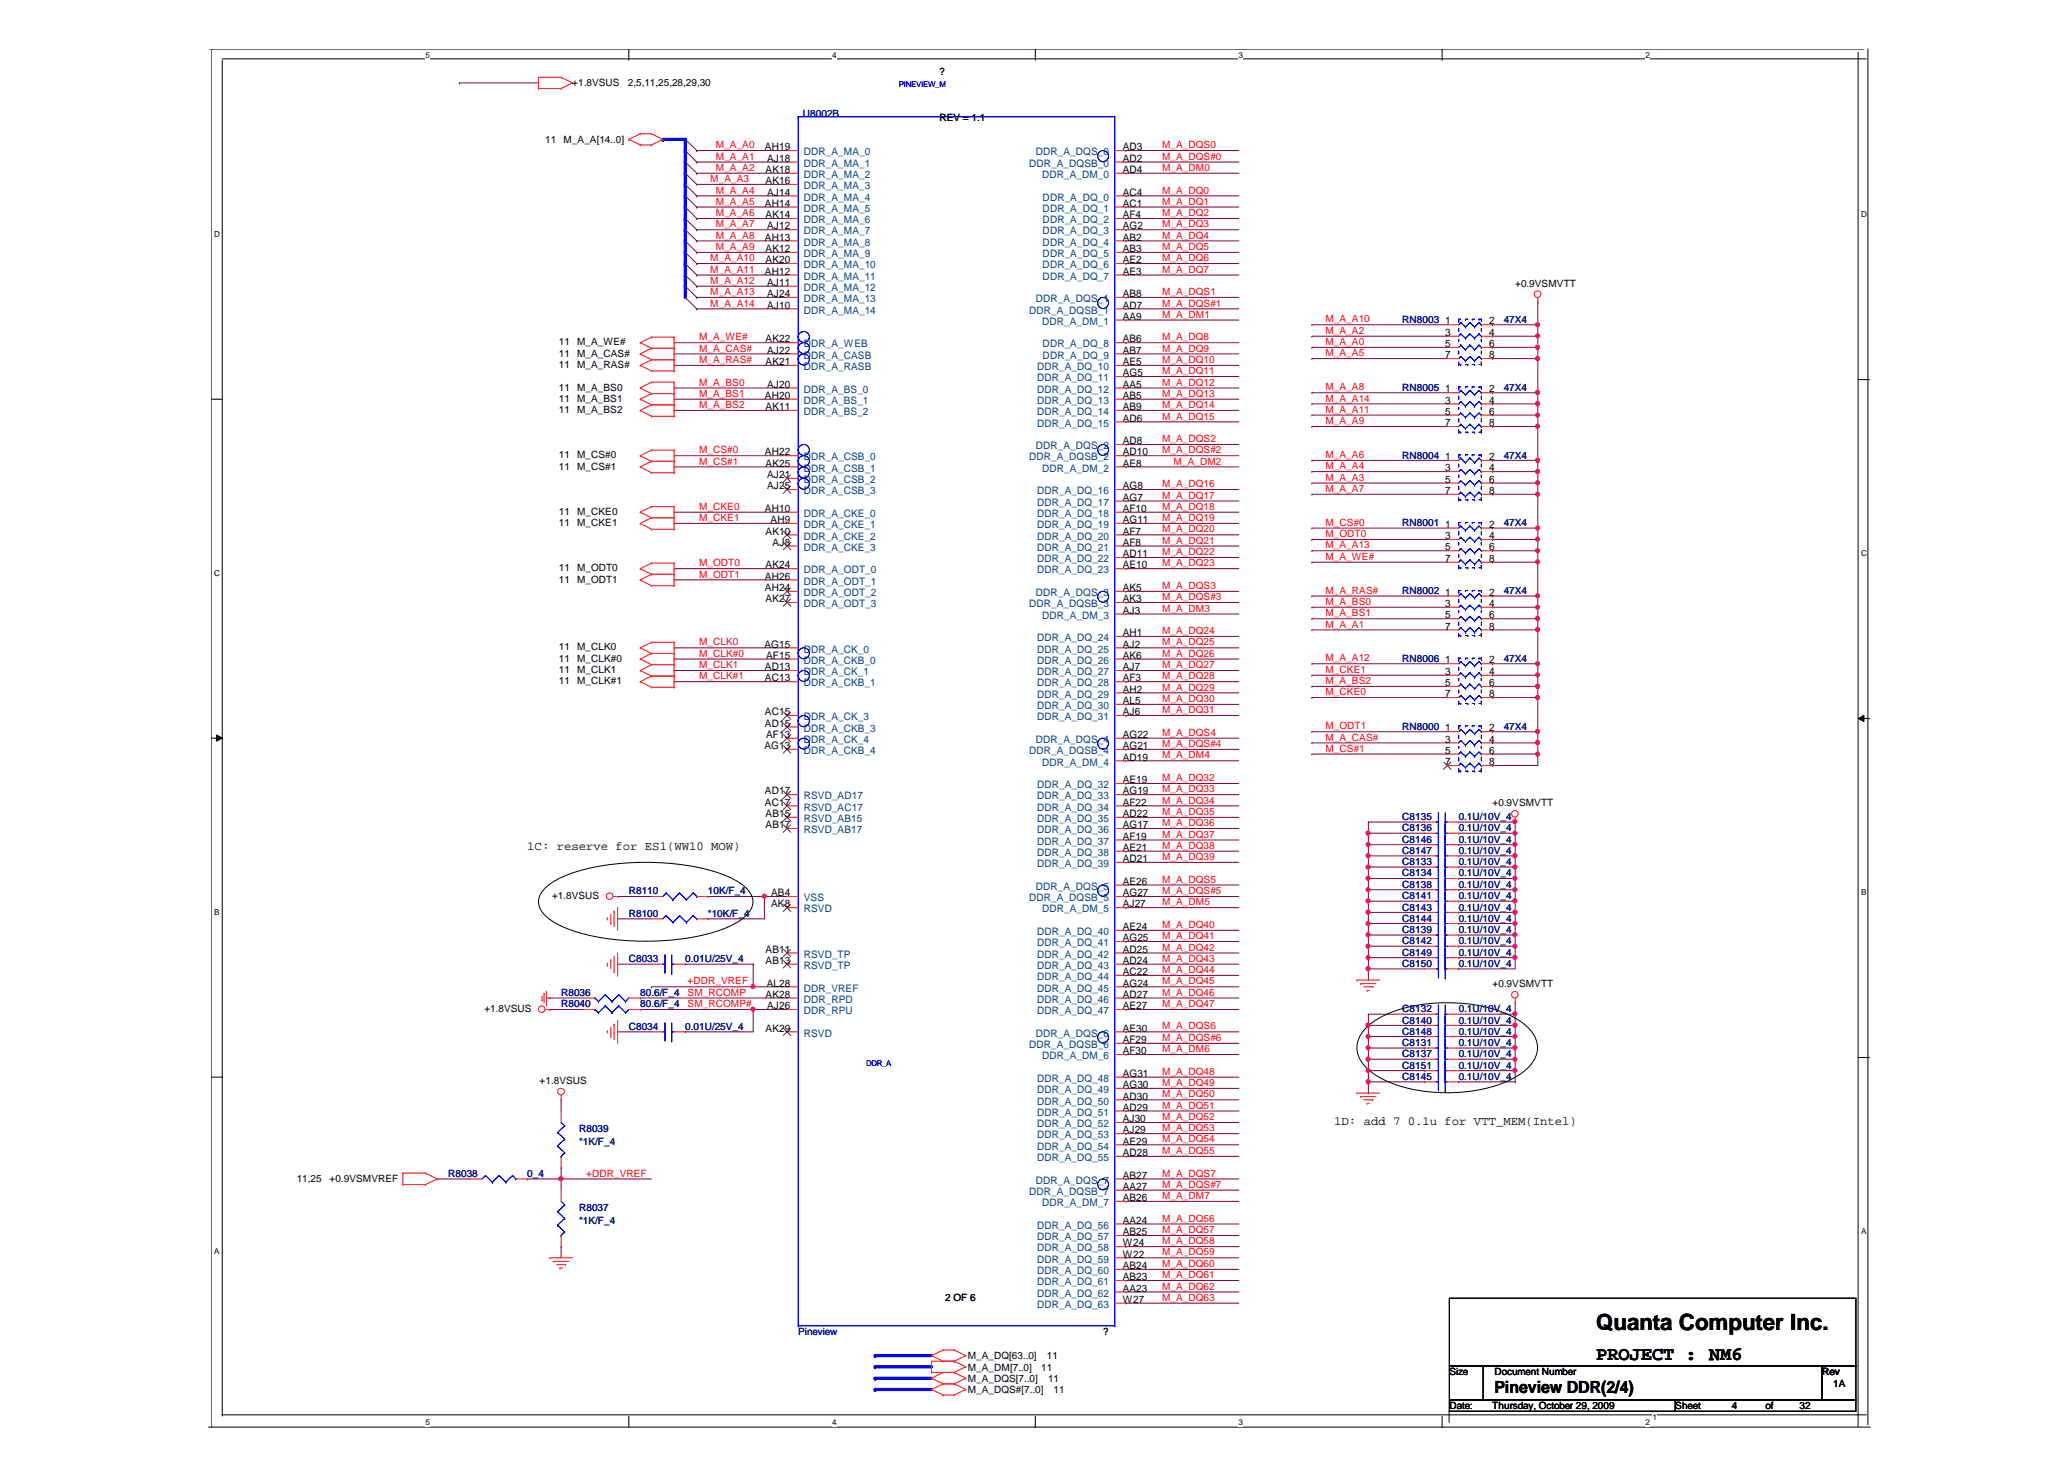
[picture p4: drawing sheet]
<svg xmlns="http://www.w3.org/2000/svg" width="297mm" height="210mm" viewBox="0 0 297 210" stroke-linecap="round" stroke-linejoin="round" font-family="sans-serif">
<defs><g id="words">
<text font-size="3.2" x="229.7" y="191.3">Quanta Computer Inc.</text>
<g font-size="2.8">
<text x="229.7" y="195.6">PROJECT : NM6</text>
<text x="229.7" y="195.6">PROJECT :</text>
</g>
<text font-size="2.4" x="215.1" y="200.4">Pineview DDR(2/4)</text>
<g font-size="1.8">
<text x="75.9" y="122.2">1C: reserve for ES1(WW10 MOW)</text>
<text x="192" y="161.9">1D: add 7 0.1u for VTT_MEM(Intel)</text>
</g>
<g font-size="1.5">
<text x="110.1" y="21.6">AH19</text>
<text x="110.4" y="23.3">AJ18</text>
<text x="161.6" y="23.3">AD2</text>
<text x="161.6" y="21.6">AD3</text>
<text x="110.1" y="29.7">AH14</text>
<text x="110.2" y="24.9">AK18</text>
<text x="110.2" y="26.5">AK16</text>
<text x="110.4" y="28.1">AJ14</text>
<text x="161.6" y="28.1">AC4</text>
<text x="161.6" y="29.7">AC1</text>
<text x="161.6" y="24.9">AD4</text>
<text x="110.1" y="34.6">AH13</text>
<text x="110.2" y="31.4">AK14</text>
<text x="110.4" y="33">AJ12</text>
<text x="161.6" y="31.4">AF4</text>
<text x="161.6" y="33">AG2</text>
<text x="161.6" y="34.6">AB2</text>
<text x="110.1" y="39.5">AH12</text>
<text x="110.2" y="36.3">AK12</text>
<text x="110.2" y="37.9">AK20</text>
<text x="110.4" y="41.1">AJ11</text>
<text x="161.6" y="36.3">AB3</text>
<text x="161.6" y="37.9">AE2</text>
<text x="161.6" y="39.5">AE3</text>
<text x="110.4" y="42.7">AJ24</text>
<text x="110.4" y="44.4">AJ10</text>
<text x="161.6" y="44.4">AD7</text>
<text x="161.6" y="42.7">AB8</text>
<text x="161.6" y="46">AA9</text>
<text x="208" y="46.7">1</text>
<text x="214.3" y="46.7">2</text>
<text x="110.2" y="49.3">AK22</text>
<text x="110.2" y="52.5">AK21</text>
<text x="110.4" y="50.9">AJ22</text>
<text x="161.6" y="49.3">AB6</text>
<text x="161.6" y="50.9">AB7</text>
<text x="161.6" y="52.5">AE5</text>
<text x="208" y="48.3">3</text>
<text x="208" y="49.9">5</text>
<text x="208" y="51.5">7</text>
<text x="214.3" y="48.3">4</text>
<text x="214.3" y="49.9">6</text>
<text x="214.3" y="51.5">8</text>
<text x="110.1" y="57.4">AH20</text>
<text x="110.2" y="59">AK11</text>
<text x="110.4" y="55.8">AJ20</text>
<text x="161.6" y="54.1">AG5</text>
<text x="161.6" y="55.8">AA5</text>
<text x="161.6" y="57.4">AB5</text>
<text x="161.6" y="59">AB9</text>
<text x="208" y="56.5">1</text>
<text x="208" y="58.1">3</text>
<text x="208" y="59.7">5</text>
<text x="214.3" y="56.5">2</text>
<text x="214.3" y="58.1">4</text>
<text x="214.3" y="59.7">6</text>
<text x="110.1" y="65.5">AH22</text>
<text x="161.6" y="65.5">AD10</text>
<text x="161.6" y="63.9">AD8</text>
<text x="161.6" y="60.6">AD6</text>
<text x="208" y="61.3">7</text>
<text x="214.3" y="61.3">8</text>
<text x="110.2" y="67.1">AK25</text>
<text x="110.4" y="68.8">AJ21</text>
<text x="110.4" y="70.4">AJ25</text>
<text x="161.6" y="67.1">AE8</text>
<text x="161.6" y="70.4">AG8</text>
<text x="208" y="66.2">1</text>
<text x="208" y="67.8">3</text>
<text x="208" y="69.5">5</text>
<text x="208" y="71.1">7</text>
<text x="214.3" y="66.2">2</text>
<text x="214.3" y="67.8">4</text>
<text x="214.3" y="69.5">6</text>
<text x="214.3" y="71.1">8</text>
<text x="110.1" y="73.6">AH10</text>
<text x="110.2" y="76.9">AK10</text>
<text x="110.9" y="75.3">AH9</text>
<text x="161.6" y="72">AG7</text>
<text x="161.6" y="73.6">AF10</text>
<text x="161.6" y="75.3">AG11</text>
<text x="161.6" y="76.9">AF7</text>
<text x="208" y="75.9">1</text>
<text x="208" y="77.6">3</text>
<text x="214.3" y="75.9">2</text>
<text x="214.3" y="77.6">4</text>
<text x="110.1" y="83.4">AH26</text>
<text x="110.2" y="81.8">AK24</text>
<text x="111.2" y="78.5">AJ8</text>
<text x="161.6" y="78.5">AF8</text>
<text x="161.6" y="80.2">AD11</text>
<text x="161.6" y="81.8">AE10</text>
<text x="208" y="79.2">5</text>
<text x="208" y="80.8">7</text>
<text x="214.3" y="79.2">6</text>
<text x="214.3" y="80.8">8</text>
<text x="110.1" y="85">AH24</text>
<text x="110.2" y="86.6">AK27</text>
<text x="161.6" y="86.6">AK3</text>
<text x="161.6" y="85">AK5</text>
<text x="161.6" y="88.3">AJ3</text>
<text x="208" y="85.7">1</text>
<text x="208" y="87.3">3</text>
<text x="208" y="89">5</text>
<text x="214.3" y="85.7">2</text>
<text x="214.3" y="87.3">4</text>
<text x="214.3" y="89">6</text>
<text x="110" y="93.2">AG15</text>
<text x="110.3" y="94.8">AF15</text>
<text x="161.6" y="91.5">AH1</text>
<text x="161.6" y="93.2">AJ2</text>
<text x="161.6" y="94.8">AK6</text>
<text x="208" y="90.6">7</text>
<text x="208" y="95.4">1</text>
<text x="214.3" y="90.6">8</text>
<text x="214.3" y="95.4">2</text>
<text x="110.1" y="96.4">AD13</text>
<text x="110.1" y="98">AC13</text>
<text x="161.6" y="96.4">AJ7</text>
<text x="161.6" y="98">AF3</text>
<text x="161.6" y="99.6">AH2</text>
<text x="161.6" y="101.3">AL5</text>
<text x="208" y="97.1">3</text>
<text x="208" y="98.7">5</text>
<text x="208" y="100.3">7</text>
<text x="214.3" y="97.1">4</text>
<text x="214.3" y="98.7">6</text>
<text x="214.3" y="100.3">8</text>
<text x="110" y="107.8">AG13</text>
<text x="110.1" y="102.9">AC15</text>
<text x="110.1" y="104.5">AD15</text>
<text x="110.3" y="106.2">AF13</text>
<text x="161.6" y="107.8">AG21</text>
<text x="161.6" y="106.2">AG22</text>
<text x="161.6" y="102.9">AJ6</text>
<text x="208" y="105.2">1</text>
<text x="208" y="106.8">3</text>
<text x="214.3" y="105.2">2</text>
<text x="214.3" y="106.8">4</text>
<text x="161.6" y="109.4">AD19</text>
<text x="161.6" y="112.7">AE19</text>
<text x="208" y="108.4">5</text>
<text x="208" y="110.1">7</text>
<text x="214.3" y="108.4">6</text>
<text x="214.3" y="110.1">8</text>
<text x="110.1" y="114.3">AD17</text>
<text x="110.1" y="115.9">AC17</text>
<text x="110.2" y="117.5">AB15</text>
<text x="110.2" y="119.2">AB17</text>
<text x="161.6" y="114.3">AG19</text>
<text x="161.6" y="115.9">AF22</text>
<text x="161.6" y="117.5">AD22</text>
<text x="161.6" y="119.2">AG17</text>
<text x="161.6" y="120.8">AF19</text>
<text x="161.6" y="122.4">AE21</text>
<text x="161.6" y="124">AD21</text>
<text x="111" y="128.9">AB4</text>
<text x="111" y="130.5">AK8</text>
<text x="161.6" y="128.9">AG27</text>
<text x="161.6" y="127.3">AE26</text>
<text x="161.6" y="130.5">AJ27</text>
<text x="110.2" y="137.1">AB11</text>
<text x="161.6" y="133.8">AE24</text>
<text x="161.6" y="135.4">AG25</text>
<text x="161.6" y="137.1">AD25</text>
<text x="110.2" y="138.7">AB13</text>
<text x="110.2" y="143.5">AK28</text>
<text x="110.3" y="141.9">AL28</text>
<text x="161.6" y="138.7">AD24</text>
<text x="161.6" y="140.3">AC22</text>
<text x="161.6" y="141.9">AG24</text>
<text x="161.6" y="143.5">AD27</text>
<text x="110.2" y="148.4">AK29</text>
<text x="110.4" y="145.2">AJ26</text>
<text x="161.6" y="148.4">AE30</text>
<text x="161.6" y="145.2">AE27</text>
<text x="161.6" y="150.1">AF29</text>
<text x="161.6" y="151.7">AF30</text>
<text x="161.6" y="154.9">AG31</text>
<text x="161.6" y="156.5">AG30</text>
<text x="161.6" y="158.2">AD30</text>
<text x="161.6" y="159.8">AD29</text>
<text x="161.6" y="161.4">AJ30</text>
<text x="161.6" y="163.1">AJ29</text>
<text x="161.6" y="164.7">AE29</text>
<text x="161.6" y="166.3">AD28</text>
<text x="161.6" y="171.2">AA27</text>
<text x="161.6" y="169.6">AB27</text>
<text x="161.6" y="172.8">AB26</text>
<text x="161.6" y="176.1">AA24</text>
<text x="161.6" y="177.7">AB25</text>
<text x="161.6" y="179.3">W24</text>
<text x="161.6" y="180.9">W22</text>
<text x="161.6" y="182.6">AB24</text>
<text x="161.6" y="184.2">AB23</text>
<text x="161.6" y="185.8">AA23</text>
<text x="161.6" y="187.4">W27</text>
</g>
<g font-size="1.5" fill="#004080">
<text x="115.7" y="22.3">DDR_A_MA_0</text>
<text x="115.7" y="24">DDR_A_MA_1</text>
<text x="148.1" y="24">DDR_A_DQSB_0</text>
<text x="149.1" y="22.3">DDR_A_DQS_0</text>
<text x="115.7" y="25.6">DDR_A_MA_2</text>
<text x="115.7" y="27.2">DDR_A_MA_3</text>
<text x="115.7" y="28.9">DDR_A_MA_4</text>
<text x="150" y="25.6">DDR_A_DM_0</text>
<text x="150.1" y="28.9">DDR_A_DQ_0</text>
<text x="115.7" y="30.5">DDR_A_MA_5</text>
<text x="115.7" y="32.1">DDR_A_MA_6</text>
<text x="115.7" y="33.7">DDR_A_MA_7</text>
<text x="115.7" y="35.3">DDR_A_MA_8</text>
<text x="150.1" y="30.5">DDR_A_DQ_1</text>
<text x="150.1" y="32.1">DDR_A_DQ_2</text>
<text x="150.1" y="33.7">DDR_A_DQ_3</text>
<text x="150.1" y="35.3">DDR_A_DQ_4</text>
<text x="115.7" y="37">DDR_A_MA_9</text>
<text x="115.7" y="38.6">DDR_A_MA_10</text>
<text x="115.7" y="40.2">DDR_A_MA_11</text>
<text x="115.7" y="41.9">DDR_A_MA_12</text>
<text x="150.1" y="37">DDR_A_DQ_5</text>
<text x="150.1" y="38.6">DDR_A_DQ_6</text>
<text x="150.1" y="40.2">DDR_A_DQ_7</text>
<text x="115.7" y="43.5">DDR_A_MA_13</text>
<text x="115.7" y="45.1">DDR_A_MA_14</text>
<text x="148.1" y="45.1">DDR_A_DQSB_1</text>
<text x="149.1" y="43.5">DDR_A_DQS_1</text>
<text x="150" y="46.7">DDR_A_DM_1</text>
<text x="115.7" y="50">DDR_A_WEB</text>
<text x="115.7" y="51.6">DDR_A_CASB</text>
<text x="115.7" y="53.2">DDR_A_RASB</text>
<text x="149.3" y="53.2">DDR_A_DQ_10</text>
<text x="150.1" y="50">DDR_A_DQ_8</text>
<text x="150.1" y="51.6">DDR_A_DQ_9</text>
<text x="115.7" y="56.5">DDR_A_BS_0</text>
<text x="115.7" y="58.1">DDR_A_BS_1</text>
<text x="115.7" y="59.7">DDR_A_BS_2</text>
<text x="149.3" y="54.8">DDR_A_DQ_11</text>
<text x="149.3" y="56.5">DDR_A_DQ_12</text>
<text x="149.3" y="58.1">DDR_A_DQ_13</text>
<text x="149.3" y="59.7">DDR_A_DQ_14</text>
<text x="149.1" y="64.6">DDR_A_DQS_2</text>
<text x="149.3" y="61.4">DDR_A_DQ_15</text>
<text x="115.7" y="66.2">DDR_A_CSB_0</text>
<text x="115.7" y="67.8">DDR_A_CSB_1</text>
<text x="115.7" y="69.5">DDR_A_CSB_2</text>
<text x="115.7" y="71.1">DDR_A_CSB_3</text>
<text x="148.1" y="66.2">DDR_A_DQSB_2</text>
<text x="149.3" y="71.1">DDR_A_DQ_16</text>
<text x="150" y="67.8">DDR_A_DM_2</text>
<text x="115.7" y="74.4">DDR_A_CKE_0</text>
<text x="115.7" y="76">DDR_A_CKE_1</text>
<text x="115.7" y="77.6">DDR_A_CKE_2</text>
<text x="149.3" y="72.8">DDR_A_DQ_17</text>
<text x="149.3" y="74.4">DDR_A_DQ_18</text>
<text x="149.3" y="76">DDR_A_DQ_19</text>
<text x="149.3" y="77.6">DDR_A_DQ_20</text>
<text x="115.7" y="79.2">DDR_A_CKE_3</text>
<text x="115.7" y="82.5">DDR_A_ODT_0</text>
<text x="149.3" y="79.2">DDR_A_DQ_21</text>
<text x="149.3" y="80.9">DDR_A_DQ_22</text>
<text x="149.3" y="82.5">DDR_A_DQ_23</text>
<text x="115.7" y="84.1">DDR_A_ODT_1</text>
<text x="115.7" y="85.8">DDR_A_ODT_2</text>
<text x="115.7" y="87.4">DDR_A_ODT_3</text>
<text x="148.1" y="87.4">DDR_A_DQSB_3</text>
<text x="149.1" y="85.8">DDR_A_DQS_3</text>
<text x="150" y="89">DDR_A_DM_3</text>
<text x="115.7" y="93.9">DDR_A_CK_0</text>
<text x="115.7" y="95.5">DDR_A_CKB_0</text>
<text x="149.3" y="92.2">DDR_A_DQ_24</text>
<text x="149.3" y="93.9">DDR_A_DQ_25</text>
<text x="149.3" y="95.5">DDR_A_DQ_26</text>
<text x="115.7" y="97.1">DDR_A_CK_1</text>
<text x="115.7" y="98.7">DDR_A_CKB_1</text>
<text x="149.3" y="97.1">DDR_A_DQ_27</text>
<text x="149.3" y="98.7">DDR_A_DQ_28</text>
<text x="149.3" y="100.4">DDR_A_DQ_29</text>
<text x="115.7" y="103.6">DDR_A_CK_3</text>
<text x="115.7" y="105.3">DDR_A_CKB_3</text>
<text x="115.7" y="106.9">DDR_A_CK_4</text>
<text x="149.1" y="106.9">DDR_A_DQS_4</text>
<text x="149.3" y="102">DDR_A_DQ_30</text>
<text x="149.3" y="103.6">DDR_A_DQ_31</text>
<text x="115.7" y="108.5">DDR_A_CKB_4</text>
<text x="148.1" y="108.5">DDR_A_DQSB_4</text>
<text x="149.3" y="113.4">DDR_A_DQ_32</text>
<text x="150" y="110.1">DDR_A_DM_4</text>
<text x="115.7" y="115">RSVD_AD17</text>
<text x="115.7" y="116.6">RSVD_AC17</text>
<text x="115.7" y="118.3">RSVD_AB15</text>
<text x="115.7" y="119.9">RSVD_AB17</text>
<text x="149.3" y="115">DDR_A_DQ_33</text>
<text x="149.3" y="116.6">DDR_A_DQ_34</text>
<text x="149.3" y="118.3">DDR_A_DQ_35</text>
<text x="149.3" y="119.9">DDR_A_DQ_36</text>
<text x="149.3" y="121.5">DDR_A_DQ_37</text>
<text x="149.3" y="123.1">DDR_A_DQ_38</text>
<text x="149.3" y="124.7">DDR_A_DQ_39</text>
<text x="115.7" y="129.7">VSS</text>
<text x="115.7" y="131.3">RSVD</text>
<text x="148.1" y="129.7">DDR_A_DQSB_5</text>
<text x="149.1" y="128">DDR_A_DQS_5</text>
<text x="150" y="131.3">DDR_A_DM_5</text>
<text x="115.7" y="137.8">RSVD_TP</text>
<text x="149.3" y="134.5">DDR_A_DQ_40</text>
<text x="149.3" y="136.1">DDR_A_DQ_41</text>
<text x="149.3" y="137.8">DDR_A_DQ_42</text>
<text x="115.7" y="139.4">RSVD_TP</text>
<text x="115.7" y="142.6">DDR_VREF</text>
<text x="149.3" y="139.4">DDR_A_DQ_43</text>
<text x="149.3" y="141">DDR_A_DQ_44</text>
<text x="149.3" y="142.6">DDR_A_DQ_45</text>
<text x="115.7" y="144.3">DDR_RPD</text>
<text x="115.7" y="145.9">DDR_RPU</text>
<text x="115.7" y="149.1">RSVD</text>
<text x="149.1" y="149.1">DDR_A_DQS_6</text>
<text x="149.3" y="144.3">DDR_A_DQ_46</text>
<text x="149.3" y="145.9">DDR_A_DQ_47</text>
<text x="148.1" y="150.8">DDR_A_DQSB_6</text>
<text x="149.3" y="155.6">DDR_A_DQ_48</text>
<text x="150" y="152.4">DDR_A_DM_6</text>
<text x="149.3" y="157.3">DDR_A_DQ_49</text>
<text x="149.3" y="158.9">DDR_A_DQ_50</text>
<text x="149.3" y="160.5">DDR_A_DQ_51</text>
<text x="149.3" y="162.2">DDR_A_DQ_52</text>
<text x="149.3" y="163.8">DDR_A_DQ_53</text>
<text x="149.3" y="165.4">DDR_A_DQ_54</text>
<text x="149.3" y="167">DDR_A_DQ_55</text>
<text x="148.1" y="171.9">DDR_A_DQSB_7</text>
<text x="149.1" y="170.3">DDR_A_DQS_7</text>
<text x="150" y="173.5">DDR_A_DM_7</text>
<text x="149.3" y="176.8">DDR_A_DQ_56</text>
<text x="149.3" y="178.4">DDR_A_DQ_57</text>
<text x="149.3" y="180">DDR_A_DQ_58</text>
<text x="149.3" y="181.6">DDR_A_DQ_59</text>
<text x="149.3" y="183.3">DDR_A_DQ_60</text>
<text x="149.3" y="184.9">DDR_A_DQ_61</text>
<text x="149.3" y="186.5">DDR_A_DQ_62</text>
<text x="149.3" y="188.2">DDR_A_DQ_63</text>
</g>
<g font-size="1.4">
<text x="135.2" y="10.8">?</text>
<text x="82.4" y="12.3">+1.8VSUS</text>
<text x="90.4" y="12.3">2,5,11,25,28,29,30</text>
<text x="135.2" y="17.3">REV = 1.1</text>
<text x="78.5" y="20.6">11</text>
<text x="81.1" y="20.6">M_A_A[14..0]</text>
<text x="218.1" y="41.3">+0.9VSMVTT</text>
<text x="80.4" y="49.7">11</text>
<text x="80.4" y="51.3">11</text>
<text x="80.4" y="52.9">11</text>
<text x="83" y="49.7">M_A_WE#</text>
<text x="83" y="51.3">M_A_CAS#</text>
<text x="83" y="52.9">M_A_RAS#</text>
<text x="80.4" y="56.2">11</text>
<text x="80.4" y="57.8">11</text>
<text x="80.4" y="59.4">11</text>
<text x="83" y="56.2">M_A_BS0</text>
<text x="83" y="57.8">M_A_BS1</text>
<text x="83" y="59.4">M_A_BS2</text>
<text x="80.4" y="65.9">11</text>
<text x="83" y="65.9">M_CS#0</text>
<text x="80.4" y="67.5">11</text>
<text x="83" y="67.5">M_CS#1</text>
<text x="80.4" y="74.1">11</text>
<text x="80.4" y="75.7">11</text>
<text x="83" y="74.1">M_CKE0</text>
<text x="83" y="75.7">M_CKE1</text>
<text x="80.4" y="82.2">11</text>
<text x="80.4" y="83.8">11</text>
<text x="83" y="82.2">M_ODT0</text>
<text x="83" y="83.8">M_ODT1</text>
<text x="80.4" y="93.6">11</text>
<text x="80.4" y="95.2">11</text>
<text x="83" y="93.6">M_CLK0</text>
<text x="83" y="95.2">M_CLK#0</text>
<text x="80.4" y="96.8">11</text>
<text x="80.4" y="98.5">11</text>
<text x="83" y="96.8">M_CLK1</text>
<text x="83" y="98.5">M_CLK#1</text>
<text x="214.8" y="116">+0.9VSMVTT</text>
<text x="79.4" y="129.4">+1.8VSUS</text>
<text x="214.8" y="142.1">+0.9VSMVTT</text>
<text x="69.7" y="145.6">+1.8VSUS</text>
<text x="77.7" y="156">+1.8VSUS</text>
<text x="42.7" y="170">11,25</text>
<text x="47.4" y="170">+0.9VSMVREF</text>
<text x="136" y="187.2">2 OF 6</text>
<text x="139.3" y="195.6">M_A_DQ[63..0]</text>
<text x="139.3" y="197.2">M_A_DM[7..0]</text>
<text x="149.9" y="197.2">11</text>
<text x="150.7" y="195.6">11</text>
<text x="158.8" y="192.1">?</text>
<text x="208.6" y="197.9">Size</text>
<text x="215.1" y="197.9">Document Number</text>
<text x="262.2" y="197.9">Rev</text>
<text x="139.3" y="198.8">M_A_DQS[7..0]</text>
<text x="139.3" y="200.4">M_A_DQS#[7..0]</text>
<text x="150.8" y="198.8">11</text>
<text x="151.6" y="200.4">11</text>
<text x="208.6" y="202.8">Date:</text>
<text x="214.8" y="202.8">Thursday, October 29, 2009</text>
<text x="241.1" y="202.8">Sheet</text>
<text x="249.2" y="202.8">4</text>
<text x="254.1" y="202.8">of</text>
<text x="259" y="202.8">32</text>
<text x="263.8" y="199.5">1A</text>
</g>
<g font-size="1.4" fill="#000080">
<text x="115.6" y="16.8">U8002B</text>
<text x="201.8" y="46.5">RN8003</text>
<text x="216.4" y="46.5">47X4</text>
<text x="201.8" y="56.2">RN8005</text>
<text x="216.4" y="56.2">47X4</text>
<text x="201.8" y="66">RN8004</text>
<text x="216.4" y="66">47X4</text>
<text x="201.8" y="75.7">RN8001</text>
<text x="216.4" y="75.7">47X4</text>
<text x="201.8" y="85.5">RN8002</text>
<text x="216.4" y="85.5">47X4</text>
<text x="201.8" y="95.2">RN8006</text>
<text x="216.4" y="95.2">47X4</text>
<text x="201.8" y="105">RN8000</text>
<text x="216.4" y="105">47X4</text>
<text x="201.8" y="118">C8135</text>
<text x="201.8" y="119.6">C8136</text>
<text x="209.9" y="118">0.1U/10V_4</text>
<text x="209.9" y="119.6">0.1U/10V_4</text>
<text x="201.8" y="124.5">C8133</text>
<text x="201.8" y="122.9">C8147</text>
<text x="201.8" y="121.2">C8146</text>
<text x="209.9" y="124.5">0.1U/10V_4</text>
<text x="209.9" y="122.9">0.1U/10V_4</text>
<text x="209.9" y="121.2">0.1U/10V_4</text>
<text x="90.5" y="128.7">R8110</text>
<text x="90.5" y="131.9">R8100</text>
<text x="101.9" y="128.7">10K/F_4</text>
<text x="101.9" y="131.9">*10K/F_4</text>
<text x="201.8" y="126.1">C8134</text>
<text x="201.8" y="131">C8143</text>
<text x="201.8" y="129.4">C8141</text>
<text x="201.8" y="127.7">C8138</text>
<text x="209.9" y="126.1">0.1U/10V_4</text>
<text x="209.9" y="131">0.1U/10V_4</text>
<text x="209.9" y="129.4">0.1U/10V_4</text>
<text x="209.9" y="127.7">0.1U/10V_4</text>
<text x="201.8" y="132.6">C8144</text>
<text x="201.8" y="135.9">C8142</text>
<text x="201.8" y="134.2">C8139</text>
<text x="201.8" y="137.5">C8149</text>
<text x="209.9" y="132.6">0.1U/10V_4</text>
<text x="209.9" y="135.9">0.1U/10V_4</text>
<text x="209.9" y="134.2">0.1U/10V_4</text>
<text x="209.9" y="137.5">0.1U/10V_4</text>
<text x="80.8" y="143.3">R8036</text>
<text x="90.5" y="138.5">C8033</text>
<text x="92.1" y="143.3">80.6/F_4</text>
<text x="98.6" y="138.5">0.01U/25V_4</text>
<text x="201.8" y="139.1">C8150</text>
<text x="209.9" y="139.1">0.1U/10V_4</text>
<text x="80.8" y="144.9">R8040</text>
<text x="90.5" y="148.2">C8034</text>
<text x="92.1" y="144.9">80.6/F_4</text>
<text x="98.6" y="148.2">0.01U/25V_4</text>
<text x="201.8" y="147.3">C8140</text>
<text x="201.8" y="145.6">C8132</text>
<text x="201.8" y="148.9">C8148</text>
<text x="209.9" y="147.3">0.1U/10V_4</text>
<text x="209.9" y="145.6">0.1U/10V_4</text>
<text x="209.9" y="148.9">0.1U/10V_4</text>
<text x="201.8" y="155.4">C8145</text>
<text x="201.8" y="150.5">C8131</text>
<text x="201.8" y="153.7">C8151</text>
<text x="201.8" y="152.1">C8137</text>
<text x="209.9" y="155.4">0.1U/10V_4</text>
<text x="209.9" y="150.5">0.1U/10V_4</text>
<text x="209.9" y="153.7">0.1U/10V_4</text>
<text x="209.9" y="152.1">0.1U/10V_4</text>
<text x="83.3" y="162.8">R8039</text>
<text x="83.3" y="164.8">*1K/F_4</text>
<text x="64.5" y="169.3">R8038</text>
<text x="75.9" y="169.3">0_4</text>
<text x="83.3" y="174.2">R8037</text>
<text x="83.3" y="176.1">*1K/F_4</text>
<text x="114.9" y="192.1">Pineview</text>
</g>
<g font-size="1.4" fill="#f00">
<text x="103" y="21.3">M_A_A0</text>
<text x="103" y="23">M_A_A1</text>
<text x="167.2" y="21.3">M_A_DQS0</text>
<text x="167.2" y="23">M_A_DQS#0</text>
<text x="102.2" y="26.2">M_A_A3</text>
<text x="103" y="27.8">M_A_A4</text>
<text x="103" y="24.6">M_A_A2</text>
<text x="103" y="29.4">M_A_A5</text>
<text x="167.2" y="29.4">M_A_DQ1</text>
<text x="167.2" y="27.8">M_A_DQ0</text>
<text x="167.2" y="24.6">M_A_DM0</text>
<text x="103" y="32.7">M_A_A7</text>
<text x="103" y="31.1">M_A_A6</text>
<text x="103" y="36">M_A_A9</text>
<text x="103" y="34.3">M_A_A8</text>
<text x="167.2" y="34.3">M_A_DQ4</text>
<text x="167.2" y="36">M_A_DQ5</text>
<text x="167.2" y="32.7">M_A_DQ3</text>
<text x="167.2" y="31.1">M_A_DQ2</text>
<text x="102.2" y="39.2">M_A_A11</text>
<text x="102.2" y="40.8">M_A_A12</text>
<text x="102.2" y="37.6">M_A_A10</text>
<text x="167.2" y="37.6">M_A_DQ6</text>
<text x="167.2" y="39.2">M_A_DQ7</text>
<text x="102.2" y="42.4">M_A_A13</text>
<text x="102.2" y="44.1">M_A_A14</text>
<text x="167.2" y="45.7">M_A_DM1</text>
<text x="167.2" y="42.4">M_A_DQS1</text>
<text x="167.2" y="44.1">M_A_DQS#1</text>
<text x="190.8" y="46.4">M_A_A10</text>
<text x="100.6" y="49">M_A_WE#</text>
<text x="100.6" y="50.6">M_A_CAS#</text>
<text x="100.6" y="52.2">M_A_RAS#</text>
<text x="167.2" y="52.2">M_A_DQ10</text>
<text x="167.2" y="50.6">M_A_DQ9</text>
<text x="167.2" y="53.8">M_A_DQ11</text>
<text x="167.2" y="49">M_A_DQ8</text>
<text x="190.8" y="49.6">M_A_A0</text>
<text x="190.8" y="48">M_A_A2</text>
<text x="190.8" y="51.3">M_A_A5</text>
<text x="100.6" y="55.5">M_A_BS0</text>
<text x="100.6" y="57.1">M_A_BS1</text>
<text x="100.6" y="58.7">M_A_BS2</text>
<text x="167.2" y="55.5">M_A_DQ12</text>
<text x="167.2" y="57.1">M_A_DQ13</text>
<text x="167.2" y="58.7">M_A_DQ14</text>
<text x="190.8" y="57.8">M_A_A14</text>
<text x="190.8" y="59.4">M_A_A11</text>
<text x="190.8" y="56.2">M_A_A8</text>
<text x="100.6" y="65.2">M_CS#0</text>
<text x="167.2" y="60.4">M_A_DQ15</text>
<text x="167.2" y="63.6">M_A_DQS2</text>
<text x="167.2" y="65.2">M_A_DQS#2</text>
<text x="190.8" y="65.9">M_A_A6</text>
<text x="190.8" y="61">M_A_A9</text>
<text x="100.6" y="66.8">M_CS#1</text>
<text x="167.2" y="70.1">M_A_DQ16</text>
<text x="167.2" y="71.7">M_A_DQ17</text>
<text x="168.9" y="66.8">M_A_DM2</text>
<text x="190.8" y="69.2">M_A_A3</text>
<text x="190.8" y="70.8">M_A_A7</text>
<text x="190.8" y="67.5">M_A_A4</text>
<text x="100.6" y="75">M_CKE1</text>
<text x="100.6" y="73.3">M_CKE0</text>
<text x="167.2" y="76.6">M_A_DQ20</text>
<text x="167.2" y="73.3">M_A_DQ18</text>
<text x="167.2" y="75">M_A_DQ19</text>
<text x="190.8" y="75.6">M_CS#0</text>
<text x="190.8" y="77.3">M_ODT0</text>
<text x="100.6" y="83.1">M_ODT1</text>
<text x="100.6" y="81.5">M_ODT0</text>
<text x="167.2" y="78.2">M_A_DQ21</text>
<text x="167.2" y="79.9">M_A_DQ22</text>
<text x="167.2" y="81.5">M_A_DQ23</text>
<text x="190.8" y="80.5">M_A_WE#</text>
<text x="190.8" y="78.9">M_A_A13</text>
<text x="167.2" y="84.7">M_A_DQS3</text>
<text x="167.2" y="86.3">M_A_DQS#3</text>
<text x="167.2" y="88">M_A_DM3</text>
<text x="190.8" y="87">M_A_BS0</text>
<text x="190.8" y="85.4">M_A_RAS#</text>
<text x="190.8" y="88.7">M_A_BS1</text>
<text x="100.6" y="94.5">M_CLK#0</text>
<text x="100.6" y="92.9">M_CLK0</text>
<text x="167.2" y="91.2">M_A_DQ24</text>
<text x="167.2" y="92.9">M_A_DQ25</text>
<text x="167.2" y="94.5">M_A_DQ26</text>
<text x="190.8" y="90.3">M_A_A1</text>
<text x="190.8" y="95.2">M_A_A12</text>
<text x="100.6" y="96.1">M_CLK1</text>
<text x="100.6" y="97.7">M_CLK#1</text>
<text x="167.2" y="96.1">M_A_DQ27</text>
<text x="167.2" y="97.7">M_A_DQ28</text>
<text x="167.2" y="99.3">M_A_DQ29</text>
<text x="167.2" y="101">M_A_DQ30</text>
<text x="190.8" y="100">M_CKE0</text>
<text x="190.8" y="96.8">M_CKE1</text>
<text x="190.8" y="98.4">M_A_BS2</text>
<text x="167.2" y="105.9">M_A_DQS4</text>
<text x="167.2" y="107.5">M_A_DQS#4</text>
<text x="167.2" y="102.6">M_A_DQ31</text>
<text x="190.8" y="106.5">M_A_CAS#</text>
<text x="190.8" y="104.9">M_ODT1</text>
<text x="167.2" y="112.4">M_A_DQ32</text>
<text x="167.2" y="114">M_A_DQ33</text>
<text x="167.2" y="109.1">M_A_DM4</text>
<text x="190.8" y="108.1">M_CS#1</text>
<text x="167.2" y="118.9">M_A_DQ36</text>
<text x="167.2" y="117.2">M_A_DQ35</text>
<text x="167.2" y="115.6">M_A_DQ34</text>
<text x="167.2" y="120.5">M_A_DQ37</text>
<text x="167.2" y="122.1">M_A_DQ38</text>
<text x="167.2" y="123.7">M_A_DQ39</text>
<text x="167.2" y="130.2">M_A_DM5</text>
<text x="167.2" y="127">M_A_DQS5</text>
<text x="167.2" y="128.6">M_A_DQS#5</text>
<text x="167.2" y="133.5">M_A_DQ40</text>
<text x="167.2" y="136.8">M_A_DQ42</text>
<text x="167.2" y="135.1">M_A_DQ41</text>
<text x="99" y="143.2">SM_RCOMP</text>
<text x="99" y="141.6">+DDR_VREF</text>
<text x="167.2" y="138.4">M_A_DQ43</text>
<text x="167.2" y="140">M_A_DQ44</text>
<text x="167.2" y="143.2">M_A_DQ46</text>
<text x="167.2" y="141.6">M_A_DQ45</text>
<text x="99" y="144.9">SM_RCOMP#</text>
<text x="167.2" y="148.1">M_A_DQS6</text>
<text x="167.2" y="149.8">M_A_DQS#6</text>
<text x="167.2" y="144.9">M_A_DQ47</text>
<text x="167.2" y="151.4">M_A_DM6</text>
<text x="167.2" y="154.6">M_A_DQ48</text>
<text x="167.2" y="156.2">M_A_DQ49</text>
<text x="167.2" y="159.5">M_A_DQ51</text>
<text x="167.2" y="161.1">M_A_DQ52</text>
<text x="167.2" y="157.9">M_A_DQ50</text>
<text x="167.2" y="162.8">M_A_DQ53</text>
<text x="167.2" y="164.4">M_A_DQ54</text>
<text x="167.2" y="166">M_A_DQ55</text>
<text x="84.4" y="169.3">+DDR_VREF</text>
<text x="167.2" y="172.5">M_A_DM7</text>
<text x="167.2" y="169.3">M_A_DQS7</text>
<text x="167.2" y="170.9">M_A_DQS#7</text>
<text x="167.2" y="177.4">M_A_DQ57</text>
<text x="167.2" y="179">M_A_DQ58</text>
<text x="167.2" y="175.8">M_A_DQ56</text>
<text x="167.2" y="180.6">M_A_DQ59</text>
<text x="167.2" y="182.3">M_A_DQ60</text>
<text x="167.2" y="183.9">M_A_DQ61</text>
<text x="167.2" y="185.5">M_A_DQ62</text>
<text x="167.2" y="187.1">M_A_DQ63</text>
</g>
<g font-size="1.2">
<text x="61.2" y="8.3">5</text>
<text x="119.7" y="8.3">4</text>
<text x="178.2" y="8.3">3</text>
<text x="236.8" y="8.3">2</text>
<text x="30.8" y="34.1">D</text>
<text x="267.9" y="31.3">D</text>
<text x="30.8" y="82.9">C</text>
<text x="267.9" y="80.1">C</text>
<text x="30.8" y="131.6">B</text>
<text x="267.9" y="128.8">B</text>
<text x="267.9" y="177.6">A</text>
<text x="30.8" y="180.4">A</text>
<text x="61.2" y="205">5</text>
<text x="119.7" y="205">4</text>
<text x="178.2" y="205">3</text>
<text x="236.8" y="205">2</text>
<text x="237.8" y="204.3">1</text>
</g>
<g font-size="1.1" fill="#00f">
<text x="129.4" y="12.6">PINEVIEW_M</text>
<text x="124.7" y="153.4">DDR_A</text>
</g>
</g></defs>
<path d="M30.2 7.1h238.1M30.4 7.1v198.2M32 8.5h236.6M32 8.7v195M267.4 7.5v197.7M268.8 7v198M30 205.3h239.1M32 203.6h236.6" fill="none" stroke="#000" stroke-width=".14"/>
<g fill="#fff">
<path d="M61.2 7.2h.6v1.3h-.6z"/>
<path d="M61.2 203.9h.6v1.3h-.6z"/>
</g>
<path d="M90.5 7.1v1.6M90.5 203.7v1.6" fill="none" stroke="#000" stroke-width=".14"/>
<g fill="#fff">
<path d="M119.7 7.2h.6v1.3h-.6z"/>
<path d="M119.7 203.9h.6v1.3h-.6z"/>
</g>
<path d="M149 7.1v1.6M149 203.7v1.6" fill="none" stroke="#000" stroke-width=".14"/>
<g fill="#fff">
<path d="M178.2 7.2h.6v1.3h-.6z"/>
<path d="M178.2 203.9h.6v1.3h-.6z"/>
</g>
<path d="M207.5 7.1v1.6M207.5 203.7v1.6" fill="none" stroke="#000" stroke-width=".14"/>
<g fill="#fff">
<path d="M236.8 7.2h.6v1.3h-.6z"/>
<path d="M236.8 203.9h.6v1.3h-.6z"/>
</g>
<path d="M208.5 203v1.6" fill="none" stroke="#000" stroke-width=".14"/>
<g fill="#fff">
<path d="M237.8 203.2h.6v1.3h-.6z"/>
<path d="M30.8 33h.8v1.4h-.8z"/>
<path d="M267.9 30.2h.8v1.3h-.8z"/>
<path d="M30.8 81.8h.8v1.3h-.8z"/>
<path d="M267.9 79h.8v1.3h-.8z"/>
</g>
<path d="M30.4 57.4h1.6M267.4 54.6h1.7" fill="none" stroke="#000" stroke-width=".14"/>
<g fill="#fff">
<path d="M30.8 130.6h.7v1.3h-.7z"/>
<path d="M267.9 127.8h.7v1.3h-.7z"/>
</g>
<path d="M30.4 106.2h1.6M31.2 105.7l.8 .5-.8 .4zM267.4 103.4l.8-.5v.9zM267.4 103.4h1.7" fill="none" stroke="#000" stroke-width=".14"/>
<path d="M31.2 105.7l.8 .5-.8 .4zM267.4 103.4l.8-.5v.9z" fill="#000"/>
<g fill="#fff">
<path d="M30.8 179.4h.7v1.3h-.7z"/>
<path d="M267.9 176.5h.7v1.3h-.7z"/>
</g>
<path d="M30.4 155h1.6M267.4 152.1h1.7" fill="none" stroke="#000" stroke-width=".14"/>
<g fill="none" stroke="#800040" stroke-width=".14">
<path d="M97 96.5h.1M97 98.1h.1M97 94.8h.1M97 93.2h.1M97 96.5h16.3M97 98.1h16.3M97 94.8h16.3M97 93.2h16.3M108.4 138.7h.1M108.4 138.7v3.3M93.8 142h.1M93.8 142h19.5"/>
<path d="M108.4 142h.1"/>
</g>
<circle cx="108.4" cy="141.9" r=".3" fill="#f0f"/>
<circle cx="108.4" cy="141.9" r=".3" fill="none" stroke="#f0f" stroke-width=".14"/>
<path d="M97 55.8h.1M97 57.4h.1M97 59h.1M97 55.8h16.3M97 57.4h16.3M97 59h16.3M97 65.6h.1M97 67.2h.1M97 65.6h16.3M97 67.2h16.3M110 129h.1M110 129h3.3" fill="none" stroke="#800040" stroke-width=".14"/>
<circle cx="110" cy="128.9" r=".3" fill="#f0f"/>
<circle cx="110" cy="128.9" r=".3" fill="none" stroke="#f0f" stroke-width=".14"/>
<g fill="none" stroke="#800040" stroke-width=".14">
<path d="M79.1 143.6h.1M79.1 145.2h.1M79.1 143.6h4.9M79.1 145.2h4.9M88.9 148.4h.1M88.9 148.4h4.9M92.1 143.6h.1M92.1 145.2h.1M92.1 143.6h21.2M92.1 145.2h21.2M98.6 148.4h.1M108.4 145.2h.1"/>
<path d="M108.4 145.2v3.2h-9.8"/>
</g>
<circle cx="108.4" cy="145.2" r=".3" fill="#f0f"/>
<circle cx="108.4" cy="145.2" r=".3" fill="none" stroke="#f0f" stroke-width=".14"/>
<g fill="none" stroke="#800040" stroke-width=".14">
<path d="M100.3 33h.1M100.3 21.7h.1M100.3 23.3h.1M100.3 39.6h.1M100.3 28.2h.1M100.3 24.9h.1M100.3 29.8h.1M100.3 31.4h.1M100.3 37.9h.1M100.3 36.3h.1M100.3 34.7h.1M100.3 33h13"/>
<path d="M100.3 21.7h13M100.3 23.3h13M100.3 39.6h13M100.3 28.2h13M100.3 24.9h13M100.3 29.8h13M100.3 31.4h13M100.3 37.9h13M100.3 36.3h13M100.3 34.7h13M162 21.7h.1M162 23.3h.1"/>
<path d="M162 29.8h.1M162 34.7h.1M162 36.3h.1M162 37.9h.1M162 33h.1M162 31.4h.1M162 39.6h.1M162 28.2h.1M162 24.9h.1M162 33h16.3M162 21.7h16.3M162 23.3h16.3"/>
<path d="M162 39.6h16.3M162 28.2h16.3M162 24.9h16.3M162 29.8h16.3M162 31.4h16.3M162 37.9h16.3M162 36.3h16.3M162 34.7h16.3M100.3 41.2h.1M100.3 42.8h.1M100.3 44.4h.1M100.3 41.2h13"/>
<path d="M100.3 42.8h13M100.3 44.4h13M162 46h.1M162 55.8h.1M162 52.6h.1M162 50.9h.1M162 54.2h.1M162 49.3h.1M162 57.4h.1M162 59h.1M162 42.8h.1M162 44.4h.1"/>
<path d="M162 42.8h16.3M162 44.4h16.3M162 46h16.3M162 55.8h16.3M162 52.6h16.3M162 50.9h16.3M162 54.2h16.3M162 49.3h16.3M162 57.4h16.3M162 59h16.3M97 75.3h.1M97 73.7h.1"/>
<path d="M97 75.3h16.3M97 73.7h16.3M162 70.4h.1M162 72.1h.1M162 78.6h.1M162 76.9h.1M162 73.7h.1M162 75.3h.1M162 60.7h.1M162 64h.1M162 65.6h.1M162 75.3h16.3"/>
<path d="M162 73.7h16.3M162 70.4h16.3M162 72.1h16.3M162 78.6h16.3M162 76.9h16.3M162 60.7h16.3M162 64h16.3M162 65.6h16.3M97 83.4h.1M97 81.8h.1M97 83.4h16.3M97 81.8h16.3"/>
<path d="M162 80.2h.1M162 81.8h.1M162 85.1h.1M162 86.7h.1M162 88.3h.1M162 91.6h.1M162 96.5h.1M162 98.1h.1M162 93.2h.1M162 94.8h.1M162 99.7h.1M162 81.8h16.3"/>
<path d="M162 80.2h16.3M162 85.1h16.3M162 86.7h16.3M162 88.3h16.3M162 91.6h16.3M162 96.5h16.3M162 98.1h16.3M162 93.2h16.3M162 94.8h16.3M162 99.7h16.3M162 112.7h.1M162 114.3h.1"/>
<path d="M162 119.2h.1M162 117.6h.1M162 115.9h.1M162 106.2h.1M162 107.8h.1M162 109.5h.1M162 101.3h.1M162 102.9h.1M162 112.7h16.3M162 114.3h16.3M162 119.2h16.3M162 117.6h16.3"/>
<path d="M162 115.9h16.3M162 106.2h16.3M162 107.8h16.3M162 109.5h16.3M162 101.3h16.3M162 102.9h16.3M88.9 138.7h.1M88.9 129h.1M88.9 132.2h.1M88.9 138.7h4.9M88.9 129h4.9M88.9 132.2h4.9"/>
<path d="M98.6 138.7h.1M98.6 138.7h9.8M101.9 132.2h.1M110 129h.1M110 129v3.2h-8.1M162 130.6h.1M162 120.8h.1M162 122.5h.1M162 124.1h.1M162 138.7h.1M162 133.8h.1M162 137.1h.1"/>
<path d="M162 135.5h.1M162 127.3h.1M162 129h.1M162 138.7h16.3M162 130.6h16.3M162 120.8h16.3M162 122.5h16.3M162 124.1h16.3M162 133.8h16.3M162 137.1h16.3M162 135.5h16.3M162 127.3h16.3"/>
<path d="M162 129h16.3M162 148.4h.1M162 150.1h.1M162 151.7h.1M162 140.3h.1M162 145.2h.1M162 143.6h.1M162 142h.1M162 156.6h.1M162 155h.1M162 159.8h.1M162 158.2h.1"/>
<path d="M162 148.4h16.3M162 150.1h16.3M162 151.7h16.3M162 140.3h16.3M162 145.2h16.3M162 143.6h16.3M162 142h16.3M162 156.6h16.3M162 155h16.3M162 159.8h16.3M162 158.2h16.3M80.8 169.6h.1"/>
<path d="M80.8 169.6v1.6M162 172.8h.1M162 177.7h.1M162 179.4h.1M162 176.1h.1M162 169.6h.1M162 171.2h.1M162 163.1h.1M162 164.7h.1M162 161.5h.1M162 166.4h.1M162 172.8h16.3"/>
<path d="M162 177.7h16.3M162 179.4h16.3M162 176.1h16.3M162 169.6h16.3M162 171.2h16.3M162 163.1h16.3M162 164.7h16.3M162 161.5h16.3M162 166.4h16.3M162 181h.1M162 182.6h.1M162 187.5h.1"/>
<path d="M162 184.2h.1M162 185.9h.1M162 181h16.3M162 182.6h16.3M162 187.5h16.3M162 184.2h16.3M162 185.9h16.3"/>
</g>
<circle cx="80.7" cy="169.6" r=".31" fill="#f0f"/>
<circle cx="80.7" cy="169.6" r=".31" fill="none" stroke="#f0f" stroke-width=".14"/>
<g fill="none" stroke="#800040" stroke-width=".14">
<path d="M66.1 11.9h.1M66.1 11.9h11.4M100.3 26.5h.1M100.3 26.5h13M97 49.3h.1M97 50.9h.1M97 52.6h.1M97 49.3h16.3M97 50.9h16.3M97 52.6h16.3M162 67.2h.1M162 67.2h16.3"/>
<path d="M80.8 158.2h.1M80.8 158.2v1.6M62.9 169.6h.1M62.9 169.6h4.9M75.9 169.6h.1M75.9 169.6h17.9M80.8 179.4h.1M80.8 168h.1M80.8 169.6h.1M80.8 168v1.6M80.8 179.4v1.6"/>
</g>
<path d="M125.9 195h8.2" fill="none" stroke="#00f" stroke-width=".47"/>
<circle cx="125.9" cy="195" r=".23" fill="#00f"/>
<path d="M125.9 196.6h8.2" fill="none" stroke="#00f" stroke-width=".47"/>
<circle cx="125.9" cy="196.6" r=".23" fill="#00f"/>
<path d="M125.9 198.3h8.2" fill="none" stroke="#00f" stroke-width=".47"/>
<circle cx="125.9" cy="198.3" r=".23" fill="#00f"/>
<path d="M125.9 199.9h8.2" fill="none" stroke="#00f" stroke-width=".47"/>
<circle cx="125.9" cy="199.9" r=".23" fill="#00f"/>
<path d="M95.4 20.1h3.2" fill="none" stroke="#00f" stroke-width=".47"/>
<circle cx="95.4" cy="20.1" r=".23" fill="#00f"/>
<path d="M98.6 20.1v1.6" fill="none" stroke="#00f" stroke-width=".47"/>
<circle cx="98.6" cy="20.1" r=".23" fill="#00f"/>
<path d="M98.6 31.4v1.6" fill="none" stroke="#00f" stroke-width=".47"/>
<circle cx="98.6" cy="31.4" r=".23" fill="#00f"/>
<path d="M98.6 33v1.7" fill="none" stroke="#00f" stroke-width=".47"/>
<circle cx="98.6" cy="33" r=".23" fill="#00f"/>
<path d="M98.6 39.6v1.6" fill="none" stroke="#00f" stroke-width=".47"/>
<circle cx="98.6" cy="39.6" r=".23" fill="#00f"/>
<path d="M98.6 41.2v1.6" fill="none" stroke="#00f" stroke-width=".47"/>
<circle cx="98.6" cy="41.2" r=".23" fill="#00f"/>
<path d="M98.6 34.7v1.6" fill="none" stroke="#00f" stroke-width=".47"/>
<circle cx="98.6" cy="34.7" r=".23" fill="#00f"/>
<path d="M98.6 37.9v1.7" fill="none" stroke="#00f" stroke-width=".47"/>
<circle cx="98.6" cy="37.9" r=".23" fill="#00f"/>
<path d="M98.6 36.3v1.6" fill="none" stroke="#00f" stroke-width=".47"/>
<circle cx="98.6" cy="36.3" r=".23" fill="#00f"/>
<path d="M98.6 23.3v1.6" fill="none" stroke="#00f" stroke-width=".47"/>
<circle cx="98.6" cy="23.3" r=".23" fill="#00f"/>
<path d="M98.6 26.5v1.7" fill="none" stroke="#00f" stroke-width=".47"/>
<circle cx="98.6" cy="26.5" r=".23" fill="#00f"/>
<path d="M98.6 29.8v1.6" fill="none" stroke="#00f" stroke-width=".47"/>
<circle cx="98.6" cy="29.8" r=".23" fill="#00f"/>
<path d="M98.6 28.2v1.6" fill="none" stroke="#00f" stroke-width=".47"/>
<circle cx="98.6" cy="28.2" r=".23" fill="#00f"/>
<path d="M98.6 24.9v1.6" fill="none" stroke="#00f" stroke-width=".47"/>
<circle cx="98.6" cy="24.9" r=".23" fill="#00f"/>
<path d="M98.6 21.7v1.6" fill="none" stroke="#00f" stroke-width=".47"/>
<circle cx="98.6" cy="21.7" r=".23" fill="#00f"/>
<path d="M214.8 58.1h.1M214.8 58.1h6.5M221.3 58.1h.1M221.3 58.1v1.6M214.8 61.4h.1M214.8 61.4h6.5M101.9 129h.1M101.9 129h8.1" fill="none" stroke="#800040" stroke-width=".14"/>
<circle cx="221.3" cy="58.1" r=".31" fill="#f0f"/>
<circle cx="221.3" cy="58.1" r=".31" fill="none" stroke="#f0f" stroke-width=".14"/>
<path d="M221.3 56.5h.1M221.3 56.5v1.6" fill="none" stroke="#800040" stroke-width=".14"/>
<circle cx="221.3" cy="56.5" r=".3" fill="#f0f"/>
<circle cx="221.3" cy="56.5" r=".3" fill="none" stroke="#f0f" stroke-width=".14"/>
<path d="M221.3 48.4h.1M221.3 48.4v1.6" fill="none" stroke="#800040" stroke-width=".14"/>
<circle cx="221.3" cy="48.3" r=".3" fill="#f0f"/>
<circle cx="221.3" cy="48.3" r=".3" fill="none" stroke="#f0f" stroke-width=".14"/>
<path d="M221.3 79.2h.1M221.3 79.2v1.7" fill="none" stroke="#800040" stroke-width=".14"/>
<circle cx="221.3" cy="79.2" r=".3" fill="#f0f"/>
<circle cx="221.3" cy="79.2" r=".3" fill="none" stroke="#f0f" stroke-width=".14"/>
<path d="M221.3 76h.1M221.3 76v1.6" fill="none" stroke="#800040" stroke-width=".14"/>
<circle cx="221.3" cy="76" r=".3" fill="#f0f"/>
<circle cx="221.3" cy="76" r=".3" fill="none" stroke="#f0f" stroke-width=".14"/>
<path d="M221.3 95.5h.1M221.3 95.5v1.6" fill="none" stroke="#800040" stroke-width=".14"/>
<circle cx="221.3" cy="95.5" r=".3" fill="#f0f"/>
<circle cx="221.3" cy="95.5" r=".3" fill="none" stroke="#f0f" stroke-width=".14"/>
<path d="M221.3 100.4h.1M221.3 100.4v4.9" fill="none" stroke="#800040" stroke-width=".14"/>
<circle cx="221.3" cy="100.4" r=".3" fill="#f0f"/>
<circle cx="221.3" cy="100.4" r=".3" fill="none" stroke="#f0f" stroke-width=".14"/>
<path d="M221.3 77.6h.1M221.3 77.6v1.6" fill="none" stroke="#800040" stroke-width=".14"/>
<circle cx="221.3" cy="77.6" r=".3" fill="#f0f"/>
<circle cx="221.3" cy="77.6" r=".3" fill="none" stroke="#f0f" stroke-width=".14"/>
<path d="M209.9 145.9h8.2M218.1 145.9h.1" fill="none" stroke="#800040" stroke-width=".14"/>
<circle cx="218" cy="145.9" r=".3" fill="#f0f"/>
<circle cx="218" cy="145.9" r=".3" fill="none" stroke="#f0f" stroke-width=".14"/>
<path d="M221.3 90.6h.1M221.3 90.6v4.9" fill="none" stroke="#800040" stroke-width=".14"/>
<circle cx="221.3" cy="90.6" r=".31" fill="#f0f"/>
<circle cx="221.3" cy="90.6" r=".31" fill="none" stroke="#f0f" stroke-width=".14"/>
<path d="M221.3 59.7h.1M221.3 59.7v1.7" fill="none" stroke="#800040" stroke-width=".14"/>
<circle cx="221.3" cy="59.7" r=".3" fill="#f0f"/>
<circle cx="221.3" cy="59.7" r=".3" fill="none" stroke="#f0f" stroke-width=".14"/>
<path d="M221.3 71.1h.1M221.3 71.1v4.9" fill="none" stroke="#800040" stroke-width=".14"/>
<circle cx="221.3" cy="71.1" r=".3" fill="#f0f"/>
<circle cx="221.3" cy="71.1" r=".3" fill="none" stroke="#f0f" stroke-width=".14"/>
<path d="M221.3 51.6h.1M221.3 51.6v4.9" fill="none" stroke="#800040" stroke-width=".14"/>
<circle cx="221.3" cy="51.6" r=".3" fill="#f0f"/>
<circle cx="221.3" cy="51.6" r=".3" fill="none" stroke="#f0f" stroke-width=".14"/>
<path d="M221.3 80.9h.1M221.3 80.9v4.9" fill="none" stroke="#800040" stroke-width=".14"/>
<circle cx="221.3" cy="80.8" r=".3" fill="#f0f"/>
<circle cx="221.3" cy="80.8" r=".3" fill="none" stroke="#f0f" stroke-width=".14"/>
<path d="M221.3 61.4h.1M221.3 61.4v4.8" fill="none" stroke="#800040" stroke-width=".14"/>
<circle cx="221.3" cy="61.3" r=".3" fill="#f0f"/>
<circle cx="221.3" cy="61.3" r=".3" fill="none" stroke="#f0f" stroke-width=".14"/>
<path d="M221.3 46.7h.1M221.3 46.7v1.7" fill="none" stroke="#800040" stroke-width=".14"/>
<circle cx="221.3" cy="46.7" r=".3" fill="#f0f"/>
<circle cx="221.3" cy="46.7" r=".3" fill="none" stroke="#f0f" stroke-width=".14"/>
<path d="M221.3 98.7h.1M221.3 98.7v1.7" fill="none" stroke="#800040" stroke-width=".14"/>
<circle cx="221.3" cy="98.7" r=".31" fill="#f0f"/>
<circle cx="221.3" cy="98.7" r=".31" fill="none" stroke="#f0f" stroke-width=".14"/>
<path d="M188.8 50h.1M188.8 50h19.5M221.3 69.5h.1M221.3 69.5v1.6" fill="none" stroke="#800040" stroke-width=".14"/>
<circle cx="221.3" cy="69.5" r=".3" fill="#f0f"/>
<circle cx="221.3" cy="69.5" r=".3" fill="none" stroke="#f0f" stroke-width=".14"/>
<path d="M221.3 97.1h.1M221.3 97.1v1.6" fill="none" stroke="#800040" stroke-width=".14"/>
<circle cx="221.3" cy="97.1" r=".3" fill="#f0f"/>
<circle cx="221.3" cy="97.1" r=".3" fill="none" stroke="#f0f" stroke-width=".14"/>
<path d="M221.3 67.8h.1M221.3 67.8v1.7" fill="none" stroke="#800040" stroke-width=".14"/>
<circle cx="221.3" cy="67.8" r=".3" fill="#f0f"/>
<circle cx="221.3" cy="67.8" r=".3" fill="none" stroke="#f0f" stroke-width=".14"/>
<path d="M221.3 66.2h.1M221.3 66.2v1.6M196.9 118.3h.1M196.9 118.3h8.2M196.9 118.3v1.6" fill="none" stroke="#800040" stroke-width=".14"/>
<circle cx="221.3" cy="66.2" r=".31" fill="#f0f"/>
<circle cx="221.3" cy="66.2" r=".31" fill="none" stroke="#f0f" stroke-width=".14"/>
<path d="M221.3 87.4h.1M221.3 87.4v1.6" fill="none" stroke="#800040" stroke-width=".14"/>
<circle cx="221.3" cy="87.4" r=".3" fill="#f0f"/>
<circle cx="221.3" cy="87.4" r=".3" fill="none" stroke="#f0f" stroke-width=".14"/>
<path d="M221.3 85.8h.1M221.3 85.8v1.6" fill="none" stroke="#800040" stroke-width=".14"/>
<circle cx="221.3" cy="85.7" r=".3" fill="#f0f"/>
<circle cx="221.3" cy="85.7" r=".3" fill="none" stroke="#f0f" stroke-width=".14"/>
<path d="M221.3 50h.1M221.3 50v1.6" fill="none" stroke="#800040" stroke-width=".14"/>
<circle cx="221.3" cy="50" r=".31" fill="#f0f"/>
<circle cx="221.3" cy="50" r=".31" fill="none" stroke="#f0f" stroke-width=".14"/>
<path d="M221.3 89h.1M221.3 89v1.6" fill="none" stroke="#800040" stroke-width=".14"/>
<circle cx="221.3" cy="89" r=".3" fill="#f0f"/>
<circle cx="221.3" cy="89" r=".3" fill="none" stroke="#f0f" stroke-width=".14"/>
<path d="M221.3 43.5h.1M221.3 43.5v3.2M209.9 119.9h.1M209.9 118.3h.1M209.9 118.3h8.2M218.1 118.3h.1M218.1 118.3v1.6h-8.2" fill="none" stroke="#800040" stroke-width=".14"/>
<circle cx="218" cy="118.2" r=".3" fill="#f0f"/>
<circle cx="218" cy="118.2" r=".3" fill="none" stroke="#f0f" stroke-width=".14"/>
<path d="M209.9 137.8h.1M209.9 137.8h8.2" fill="none" stroke="#800040" stroke-width=".14"/>
<circle cx="218" cy="137.7" r=".3" fill="#f0f"/>
<circle cx="218" cy="137.7" r=".3" fill="none" stroke="#f0f" stroke-width=".14"/>
<path d="M209.9 139.4h.1M209.9 136.1h.1M209.9 139.4h8.2M209.9 136.1h8.2M218.1 132.9h.1M218.1 132.9v1.6" fill="none" stroke="#800040" stroke-width=".14"/>
<circle cx="218" cy="132.9" r=".3" fill="#f0f"/>
<circle cx="218" cy="132.9" r=".3" fill="none" stroke="#f0f" stroke-width=".14"/>
<path d="M218.1 134.5h.1M218.1 134.5v1.6" fill="none" stroke="#800040" stroke-width=".14"/>
<circle cx="218" cy="134.5" r=".3" fill="#f0f"/>
<circle cx="218" cy="134.5" r=".3" fill="none" stroke="#f0f" stroke-width=".14"/>
<g fill="none" stroke="#800040" stroke-width=".14">
<path d="M209.9 134.5h.1M209.9 132.9h.1M209.9 126.4h.1M209.9 128h.1M209.9 129.7h.1M209.9 134.5h8.2M209.9 132.9h8.2M209.9 126.4h8.2M209.9 128h8.2M209.9 129.7h8.2M218.1 137.8h.1M218.1 129.7h.1"/>
<path d="M218.1 129.7v1.6M218.1 137.8v1.6"/>
</g>
<circle cx="218" cy="129.6" r=".3" fill="#f0f"/>
<circle cx="218" cy="129.6" r=".3" fill="none" stroke="#f0f" stroke-width=".14"/>
<path d="M218.1 126.4h.1M218.1 126.4v1.6" fill="none" stroke="#800040" stroke-width=".14"/>
<circle cx="218" cy="126.3" r=".3" fill="#f0f"/>
<circle cx="218" cy="126.3" r=".3" fill="none" stroke="#f0f" stroke-width=".14"/>
<path d="M218.1 128h.1M218.1 128v1.7" fill="none" stroke="#800040" stroke-width=".14"/>
<circle cx="218" cy="128" r=".3" fill="#f0f"/>
<circle cx="218" cy="128" r=".3" fill="none" stroke="#f0f" stroke-width=".14"/>
<path d="M209.9 131.3h.1M209.9 131.3h8.2M218.1 131.3h.1M218.1 131.3v1.6" fill="none" stroke="#800040" stroke-width=".14"/>
<circle cx="218" cy="131.2" r=".31" fill="#f0f"/>
<circle cx="218" cy="131.2" r=".31" fill="none" stroke="#f0f" stroke-width=".14"/>
<path d="M196.9 129.7h.1M196.9 129.7h8.2" fill="none" stroke="#800040" stroke-width=".14"/>
<circle cx="196.9" cy="129.6" r=".3" fill="#f0f"/>
<circle cx="196.9" cy="129.6" r=".3" fill="none" stroke="#f0f" stroke-width=".14"/>
<path d="M196.9 136.1h.1M196.9 136.1h8.2M209.9 121.5h.1M209.9 121.5h8.2M218.1 124.7h.1M218.1 124.7v1.7" fill="none" stroke="#800040" stroke-width=".14"/>
<circle cx="218" cy="124.7" r=".3" fill="#f0f"/>
<circle cx="218" cy="124.7" r=".3" fill="none" stroke="#f0f" stroke-width=".14"/>
<path d="M218.1 123.1h.1M218.1 123.1v1.6" fill="none" stroke="#800040" stroke-width=".14"/>
<circle cx="218" cy="123.1" r=".31" fill="#f0f"/>
<circle cx="218" cy="123.1" r=".31" fill="none" stroke="#f0f" stroke-width=".14"/>
<path d="M209.9 124.7h.1M209.9 123.1h.1M209.9 124.7h8.2M218.1 121.5h.1M218.1 121.5v1.6h-8.2" fill="none" stroke="#800040" stroke-width=".14"/>
<circle cx="218" cy="121.5" r=".3" fill="#f0f"/>
<circle cx="218" cy="121.5" r=".3" fill="none" stroke="#f0f" stroke-width=".14"/>
<path d="M196.9 123.1h.1M196.9 123.1h8.2" fill="none" stroke="#800040" stroke-width=".14"/>
<circle cx="196.9" cy="123.1" r=".31" fill="#f0f"/>
<circle cx="196.9" cy="123.1" r=".31" fill="none" stroke="#f0f" stroke-width=".14"/>
<path d="M196.9 131.3h.1M196.9 131.3h8.2" fill="none" stroke="#800040" stroke-width=".14"/>
<circle cx="196.9" cy="131.2" r=".31" fill="#f0f"/>
<circle cx="196.9" cy="131.2" r=".31" fill="none" stroke="#f0f" stroke-width=".14"/>
<path d="M196.9 137.8h.1M196.9 121.5h.1M196.9 139.4h.1M196.9 137.8h8.2M196.9 121.5h8.2M196.9 139.4h8.2" fill="none" stroke="#800040" stroke-width=".14"/>
<circle cx="196.9" cy="139.4" r=".31" fill="#f0f"/>
<circle cx="196.9" cy="139.4" r=".31" fill="none" stroke="#f0f" stroke-width=".14"/>
<path d="M196.9 124.7h.1M196.9 124.7h8.2" fill="none" stroke="#800040" stroke-width=".14"/>
<circle cx="196.9" cy="124.7" r=".3" fill="#f0f"/>
<circle cx="196.9" cy="124.7" r=".3" fill="none" stroke="#f0f" stroke-width=".14"/>
<path d="M196.9 134.5h.1M196.9 126.4h.1M196.9 134.5h8.2M196.9 126.4h8.2" fill="none" stroke="#800040" stroke-width=".14"/>
<circle cx="196.9" cy="126.3" r=".3" fill="#f0f"/>
<circle cx="196.9" cy="126.3" r=".3" fill="none" stroke="#f0f" stroke-width=".14"/>
<path d="M196.9 119.9h.1M196.9 119.9h8.2M196.9 132.9h.1M196.9 132.9h8.2" fill="none" stroke="#800040" stroke-width=".14"/>
<circle cx="196.9" cy="132.9" r=".3" fill="#f0f"/>
<circle cx="196.9" cy="132.9" r=".3" fill="none" stroke="#f0f" stroke-width=".14"/>
<path d="M196.9 128h.1M196.9 128h8.2" fill="none" stroke="#800040" stroke-width=".14"/>
<circle cx="196.9" cy="128" r=".3" fill="#f0f"/>
<circle cx="196.9" cy="128" r=".3" fill="none" stroke="#f0f" stroke-width=".14"/>
<path d="M196.9 119.9h.1M196.9 119.9v1.6" fill="none" stroke="#800040" stroke-width=".14"/>
<circle cx="196.9" cy="119.9" r=".3" fill="#f0f"/>
<circle cx="196.9" cy="119.9" r=".3" fill="none" stroke="#f0f" stroke-width=".14"/>
<path d="M196.9 136.1h.1M196.9 136.1v1.7" fill="none" stroke="#800040" stroke-width=".14"/>
<circle cx="196.9" cy="136.1" r=".3" fill="#f0f"/>
<circle cx="196.9" cy="136.1" r=".3" fill="none" stroke="#f0f" stroke-width=".14"/>
<path d="M196.9 134.5h.1M196.9 134.5v1.6" fill="none" stroke="#800040" stroke-width=".14"/>
<circle cx="196.9" cy="134.5" r=".3" fill="#f0f"/>
<circle cx="196.9" cy="134.5" r=".3" fill="none" stroke="#f0f" stroke-width=".14"/>
<path d="M196.9 139.4h.1M196.9 132.9h.1M196.9 129.7h.1M196.9 126.4h.1M196.9 124.7h.1M196.9 123.1h.1M196.9 137.8h.1M196.9 123.1v4.9M196.9 129.7v1.6M196.9 132.9v1.6M196.9 137.8v3.2" fill="none" stroke="#800040" stroke-width=".14"/>
<circle cx="196.9" cy="137.7" r=".3" fill="#f0f"/>
<circle cx="196.9" cy="137.7" r=".3" fill="none" stroke="#f0f" stroke-width=".14"/>
<path d="M196.9 121.5h.1M196.9 121.5v1.6" fill="none" stroke="#800040" stroke-width=".14"/>
<circle cx="196.9" cy="121.5" r=".3" fill="#f0f"/>
<circle cx="196.9" cy="121.5" r=".3" fill="none" stroke="#f0f" stroke-width=".14"/>
<path d="M218.1 119.9h.1M218.1 119.9v1.6M196.9 128h.1M196.9 128v1.7" fill="none" stroke="#800040" stroke-width=".14"/>
<circle cx="218" cy="119.9" r=".3" fill="#f0f"/>
<circle cx="218" cy="119.9" r=".3" fill="none" stroke="#f0f" stroke-width=".14"/>
<path d="M196.9 131.3h.1M196.9 131.3v1.6M218.1 136.1h.1M218.1 136.1v1.7" fill="none" stroke="#800040" stroke-width=".14"/>
<circle cx="218" cy="136.1" r=".3" fill="#f0f"/>
<circle cx="218" cy="136.1" r=".3" fill="none" stroke="#f0f" stroke-width=".14"/>
<path d="M221.3 105.3h.1M221.3 105.3v1.6" fill="none" stroke="#800040" stroke-width=".14"/>
<circle cx="221.3" cy="105.2" r=".3" fill="#f0f"/>
<circle cx="221.3" cy="105.2" r=".3" fill="none" stroke="#f0f" stroke-width=".14"/>
<g fill="none" stroke="#800040" stroke-width=".14">
<path d="M214.8 56.5h.1M214.8 48.4h.1M214.8 51.6h.1M214.8 50h.1M214.8 59.7h.1M214.8 46.7h.1M214.8 56.5h6.5M214.8 48.4h6.5M214.8 51.6h6.5M214.8 50h6.5M214.8 59.7h6.5M214.8 46.7h6.5"/>
<path d="M188.8 76h.1M188.8 76h19.5M214.8 77.6h.1M214.8 66.2h.1M214.8 79.2h.1M214.8 76h.1M214.8 67.8h.1M214.8 69.5h.1M214.8 71.1h.1M214.8 76h6.5M214.8 77.6h6.5M214.8 66.2h6.5"/>
<path d="M214.8 79.2h6.5M214.8 67.8h6.5M214.8 69.5h6.5M214.8 71.1h6.5M188.8 87.4h.1M188.8 87.4h19.5M214.8 80.9h.1M214.8 95.5h.1M214.8 97.1h.1M214.8 90.6h.1M214.8 85.8h.1M214.8 87.4h.1"/>
<path d="M214.8 98.7h.1M214.8 89h.1M214.8 87.4h6.5M214.8 80.9h6.5M214.8 95.5h6.5M214.8 97.1h6.5M214.8 90.6h6.5M214.8 85.8h6.5M214.8 98.7h6.5M214.8 89h6.5M188.8 100.4h.1M188.8 100.4h19.5"/>
<path d="M214.8 105.3h.1M214.8 100.4h.1M214.8 106.9h.1M214.8 110.1h.1M214.8 108.5h.1M214.8 100.4h6.5M214.8 105.3h6.5M214.8 106.9h6.5M214.8 108.5h6.5M221.3 108.5h.1M221.3 108.5v1.6h-6.5"/>
</g>
<circle cx="221.3" cy="108.5" r=".3" fill="#f0f"/>
<circle cx="221.3" cy="108.5" r=".3" fill="none" stroke="#f0f" stroke-width=".14"/>
<path d="M221.3 106.9h.1M221.3 106.9v1.6" fill="none" stroke="#800040" stroke-width=".14"/>
<circle cx="221.3" cy="106.9" r=".31" fill="#f0f"/>
<circle cx="221.3" cy="106.9" r=".31" fill="none" stroke="#f0f" stroke-width=".14"/>
<path d="M196.9 152.4h8.2M205.1 152.4h.1" fill="none" stroke="#800040" stroke-width=".14"/>
<circle cx="196.9" cy="152.4" r=".3" fill="#f0f"/>
<circle cx="196.9" cy="152.4" r=".3" fill="none" stroke="#f0f" stroke-width=".14"/>
<path d="M196.9 154h.1M196.9 152.4v1.6" fill="none" stroke="#800040" stroke-width=".14"/>
<circle cx="196.9" cy="154" r=".3" fill="#f0f"/>
<circle cx="196.9" cy="154" r=".3" fill="none" stroke="#f0f" stroke-width=".14"/>
<g fill="none" stroke="#800040" stroke-width=".14">
<path d="M188.8 58.1h.1M188.8 58.1h19.5M188.8 69.5h.1M188.8 66.2h.1M188.8 69.5h19.5M188.8 66.2h19.5M188.8 90.6h.1M188.8 85.8h.1M188.8 97.1h.1M188.8 90.6h19.5M188.8 85.8h19.5M188.8 97.1h19.5"/>
<path d="M188.8 106.9h.1M188.8 106.9h19.5M196.9 155.6h.1M196.9 145.9h.1M196.9 145.9h8.2M205.1 154h.1M205.1 154h-8.2v1.6M209.9 155.6h.1M209.9 155.6h8.2M209.9 147.5h8.2M218.1 147.5h.1M218.1 145.9v1.6"/>
</g>
<circle cx="218" cy="147.5" r=".31" fill="#f0f"/>
<circle cx="218" cy="147.5" r=".31" fill="none" stroke="#f0f" stroke-width=".14"/>
<path d="M188.8 71.1h.1M188.8 67.8h.1M188.8 71.1h19.5M188.8 67.8h19.5M188.8 95.5h.1M188.8 95.5h19.5M196.9 147.5h.1M196.9 145.9v1.6M218.1 149.1h.1M218.1 147.5v1.6" fill="none" stroke="#800040" stroke-width=".14"/>
<circle cx="196.9" cy="147.5" r=".31" fill="#f0f"/>
<circle cx="196.9" cy="147.5" r=".31" fill="none" stroke="#f0f" stroke-width=".14"/>
<path d="M196.9 155.6h8.2M205.1 155.6h.1" fill="none" stroke="#800040" stroke-width=".14"/>
<circle cx="196.9" cy="155.6" r=".31" fill="#f0f"/>
<circle cx="196.9" cy="155.6" r=".31" fill="none" stroke="#f0f" stroke-width=".14"/>
<path d="M196.9 157.3h.1M196.9 155.6v1.7M209.9 149.1h8.2M218.1 149.1h.1" fill="none" stroke="#800040" stroke-width=".14"/>
<circle cx="218" cy="149.1" r=".3" fill="#f0f"/>
<circle cx="218" cy="149.1" r=".3" fill="none" stroke="#f0f" stroke-width=".14"/>
<g fill="none" stroke="#800040" stroke-width=".14">
<path d="M188.8 59.7h.1M188.8 48.4h.1M188.8 59.7h19.5M188.8 48.4h19.5M188.8 98.7h.1M188.8 98.7h19.5M188.8 108.5h.1M188.8 108.5h19.5M196.9 149.1h.1M205.1 147.5h.1M205.1 147.5h-8.2v1.6M209.9 150.8h8.2"/>
<path d="M218.1 150.8h.1M218.1 149.1v1.7"/>
</g>
<circle cx="218" cy="150.7" r=".3" fill="#f0f"/>
<circle cx="218" cy="150.7" r=".3" fill="none" stroke="#f0f" stroke-width=".14"/>
<path d="M188.8 80.9h.1M188.8 80.9h19.5M188.8 105.3h.1M188.8 105.3h19.5M196.9 149.1h8.2M205.1 149.1h.1M218.1 152.4h.1M218.1 150.8v1.6" fill="none" stroke="#800040" stroke-width=".14"/>
<circle cx="196.9" cy="149.1" r=".3" fill="#f0f"/>
<circle cx="196.9" cy="149.1" r=".3" fill="none" stroke="#f0f" stroke-width=".14"/>
<path d="M188.8 56.5h.1M188.8 46.7h.1M188.8 56.5h19.5M188.8 46.7h19.5M196.9 150.8h.1M196.9 149.1v1.7M209.9 152.4h8.2M218.1 145.9h.1M218.1 152.4h.1M218.1 144.3v1.6" fill="none" stroke="#800040" stroke-width=".14"/>
<circle cx="218" cy="152.4" r=".3" fill="#f0f"/>
<circle cx="218" cy="152.4" r=".3" fill="none" stroke="#f0f" stroke-width=".14"/>
<path d="M188.8 89h.1M188.8 89h19.5M196.9 150.8h8.2M205.1 150.8h.1M218.1 154h.1M218.1 152.4v1.6" fill="none" stroke="#800040" stroke-width=".14"/>
<circle cx="196.9" cy="150.7" r=".3" fill="#f0f"/>
<circle cx="196.9" cy="150.7" r=".3" fill="none" stroke="#f0f" stroke-width=".14"/>
<path d="M188.8 77.6h.1M188.8 79.2h.1M188.8 77.6h19.5M188.8 79.2h19.5M196.9 152.4h.1M196.9 150.8v1.6M209.9 154h8.2M218.1 154h.1" fill="none" stroke="#800040" stroke-width=".14"/>
<circle cx="218" cy="154" r=".3" fill="#f0f"/>
<circle cx="218" cy="154" r=".3" fill="none" stroke="#f0f" stroke-width=".14"/>
<g fill="none" stroke="#800040" stroke-width=".14">
<path d="M98.6 24.9h.1M98.6 23.3l1.7 1.6M98.6 37.9l1.7 1.7M98.6 26.5l1.7 1.7M98.6 33l1.7 1.7M98.6 28.2l1.7 1.6M98.6 21.7l1.7 1.6M98.6 39.6l1.7 1.6M98.6 31.4l1.7 1.6M98.6 34.7l1.7 1.6M98.6 36.3l1.7 1.6M98.6 20.1l1.7 1.6"/>
<path d="M98.6 29.8l1.7 1.6M98.6 24.9l1.7 1.6M100.3 24.9h.1M100.3 39.6h.1M100.3 28.2h.1M100.3 34.7h.1M100.3 29.8h.1M100.3 23.3h.1M100.3 33h.1M100.3 36.3h.1M100.3 37.9h.1M100.3 21.7h.1"/>
<path d="M100.3 31.4h.1M98.6 41.2l1.7 1.6M98.6 42.8l1.7 1.6M100.3 41.2h.1M100.3 42.8h.1M100.3 44.4h.1M188.8 51.6h.1M188.8 51.6h19.5M188.8 61.4h.1M188.8 61.4h19.5M218.1 155.6h.1M218.1 154v1.6"/>
</g>
<g fill="none" stroke="#f00" stroke-width=".14">
<path d="M77.5 12.7h.1M77.5 11.1h.1M77.5 12.7h3.3M77.5 11.1v1.6M77.5 11.1h3.3M80.8 12.7h.1M80.8 11.1h.1M80.8 11.1l1.6 .8M82.4 11.9h.1M82.4 11.9l-1.6 .8M92.1 19.2h.1M92.1 19.2l-1.6 .9"/>
<path d="M92.1 19.2h1.7M93.8 19.2h.1M93.8 19.2l1.6 .9M90.5 20.1h.1M90.5 20.1l1.6 .8M92.1 20.9h.1M92.1 20.9h1.7M93.8 20.9h.1M95.4 20.1h.1M95.4 20.1l-1.6 .8M113.3 21.7h1.6M113.3 23.3h1.6"/>
<path d="M113.3 24.9h1.6M113.3 28.2h1.6M113.3 29.8h1.6M113.3 31.4h1.6M113.3 33h1.6M113.3 34.7h1.6M113.3 36.3h1.6M113.3 37.9h1.6M113.3 39.6h1.6M113.3 26.5h1.6M160.4 21.7h1.6M160.4 23.3h1.6"/>
<path d="M160.4 24.9h1.6M160.4 28.2h1.6M160.4 29.8h1.6M160.4 31.4h1.6M160.4 33h1.6M160.4 34.7h1.6M160.4 36.3h1.6M160.4 37.9h1.6M160.4 39.6h1.6M92.1 49.3h.1M92.1 50.9h.1M92.1 52.6h.1"/>
<path d="M92.1 55.8h.1M92.1 57.4h.1M92.1 59h.1M92.1 49.3l1.7 .8M92.1 50.9l1.7 .9M92.1 52.6l1.7 .8M92.1 55.8l1.7 .8M92.1 57.4l1.7 .8M92.1 59l1.7 .9M93.8 50.1h.1M93.8 48.5h.1M93.8 51.8h.1"/>
<path d="M93.8 53.4h.1M93.8 56.6h.1M93.8 55h.1M93.8 58.2h.1M93.8 59.9h.1M93.8 50.1h3.2M93.8 48.5l-1.7 .8M93.8 48.5h3.2M93.8 51.8h3.2M93.8 50.1l-1.7 .8M93.8 53.4h3.2M93.8 51.8l-1.7 .8"/>
<path d="M93.8 56.6h3.2M93.8 55l-1.7 .8M93.8 55h3.2M93.8 58.2h3.2M93.8 56.6l-1.7 .8M93.8 59.9h3.2M93.8 58.2l-1.7 .8M97 48.5h.1M97 50.1h.1M97 51.8h.1M97 53.4h.1M97 55h.1"/>
<path d="M97 56.6h.1M97 58.2h.1M97 59.9h.1M97 48.5v4.9M97 55v4.9M113.3 42.8h1.6M113.3 44.4h1.6M113.3 49.3h1.6M113.3 50.9h1.6M113.3 52.6h1.6M113.3 55.8h1.6M113.3 57.4h1.6"/>
<path d="M113.3 59h1.6M113.3 41.2h1.6M160.4 42.8h1.6M160.4 44.4h1.6M160.4 46h1.6M160.4 49.3h1.6M160.4 50.9h1.6M160.4 52.6h1.6M160.4 54.2h1.6M160.4 55.8h1.6M160.4 57.4h1.6M160.4 59h1.6"/>
<path d="M208.3 46.7h1.6M208.3 48.4h1.6M208.3 50h1.6M208.3 51.6h1.6M208.3 56.5h1.6M208.3 58.1h1.6M208.3 59.7h1.6M213.2 46.7h1.6M213.2 48.4h1.6M213.2 50h1.6M213.2 51.6h1.6M213.2 56.5h1.6"/>
<path d="M213.2 58.1h1.6M213.2 59.7h1.6M221.3 43.5h.1M221.3 42.8v.7M92.1 65.6h.1M92.1 67.2h.1M92.1 73.7h.1M92.1 75.3h.1M92.1 65.6l1.7 .8M92.1 67.2l1.7 .8M92.1 73.7l1.7 .8M92.1 75.3l1.7 .8"/>
<path d="M93.8 66.4h.1M93.8 64.8h.1M93.8 68h.1M93.8 74.5h.1M93.8 72.9h.1M93.8 76.1h.1M93.8 66.4h3.2M93.8 64.8l-1.7 .8M93.8 64.8h3.2M93.8 68h3.2M93.8 66.4l-1.7 .8M93.8 74.5h3.2"/>
<path d="M93.8 72.9l-1.7 .8M93.8 72.9h3.2M93.8 76.1h3.2M93.8 74.5l-1.7 .8M97 64.8h.1M97 66.4h.1M97 68h.1M97 72.9h.1M97 74.5h.1M97 76.1h.1M97 64.8v3.2M97 72.9v3.2"/>
<path d="M113.3 65.6h1.6M113.3 67.2h1.6M113.3 70.4h1.6M113.3 73.7h1.6M113.3 75.3h1.6M113.3 76.9h1.6M113.3 78.6h1.6M113.3 68.8h1.6M160.4 60.7h1.6M160.4 64h1.6M160.4 65.6h1.6M160.4 67.2h1.6"/>
<path d="M160.4 70.4h1.6M160.4 72.1h1.6M160.4 73.7h1.6M160.4 75.3h1.6M160.4 76.9h1.6M160.4 78.6h1.6M208.3 76h1.6M208.3 77.6h1.6M208.3 79.2h1.6M208.3 66.2h1.6M208.3 67.8h1.6M208.3 69.5h1.6"/>
<path d="M208.3 71.1h1.6M208.3 61.4h1.6M213.2 76h1.6M213.2 77.6h1.6M213.2 79.2h1.6M213.2 66.2h1.6M213.2 67.8h1.6M213.2 69.5h1.6M213.2 71.1h1.6M213.2 61.4h1.6M92.1 81.8h.1M92.1 83.4h.1"/>
<path d="M92.1 93.2h.1M92.1 94.8h.1M92.1 96.5h.1M92.1 98.1h.1M92.1 81.8l1.7 .8M92.1 83.4l1.7 .9M92.1 93.2l1.7 .8M92.1 94.8l1.7 .8M92.1 96.5l1.7 .8M92.1 98.1l1.7 .8M93.8 82.6h.1M93.8 81h.1"/>
<path d="M93.8 84.3h.1M93.8 94h.1M93.8 92.4h.1M93.8 95.6h.1M93.8 97.3h.1M93.8 98.9h.1M93.8 82.6h3.2M93.8 81l-1.7 .8M93.8 81h3.2M93.8 84.3h3.2M93.8 82.6l-1.7 .8M93.8 94h3.2"/>
<path d="M93.8 92.4l-1.7 .8M93.8 92.4h3.2M93.8 95.6h3.2M93.8 94l-1.7 .8M93.8 97.3h3.2M93.8 95.6l-1.7 .9M93.8 98.9h3.2M93.8 97.3l-1.7 .8M97 81h.1M97 82.6h.1M97 84.3h.1M97 92.4h.1"/>
<path d="M97 94h.1M97 95.6h.1M97 97.3h.1M97 98.9h.1M97 81v3.3M97 92.4v6.5M113.3 81.8h1.6M113.3 85.1h1.6M113.3 86.7h1.6M113.3 93.2h1.6M113.3 94.8h1.6M113.3 96.5h1.6"/>
<path d="M113.3 98.1h1.6M113.3 83.4h1.6M160.4 80.2h1.6M160.4 81.8h1.6M160.4 85.1h1.6M160.4 86.7h1.6M160.4 88.3h1.6M160.4 91.6h1.6M160.4 93.2h1.6M160.4 94.8h1.6M160.4 96.5h1.6M160.4 98.1h1.6"/>
<path d="M160.4 99.7h1.6M208.3 80.9h1.6M208.3 85.8h1.6M208.3 87.4h1.6M208.3 89h1.6M208.3 90.6h1.6M208.3 95.5h1.6M208.3 97.1h1.6M208.3 98.7h1.6M213.2 80.9h1.6M213.2 85.8h1.6M213.2 87.4h1.6"/>
<path d="M213.2 89h1.6M213.2 90.6h1.6M213.2 95.5h1.6M213.2 97.1h1.6M213.2 98.7h1.6M113.3 102.9h1.6M113.3 106.2h1.6M113.3 107.8h1.6M113.3 114.3h1.6M113.3 115.9h1.6M113.3 117.6h1.6M113.3 119.2h1.6"/>
<path d="M113.3 104.6h1.6M160.4 101.3h1.6M160.4 102.9h1.6M160.4 106.2h1.6M160.4 107.8h1.6M160.4 109.5h1.6M160.4 112.7h1.6M160.4 114.3h1.6M160.4 115.9h1.6M160.4 117.6h1.6M160.4 119.2h1.6M205.1 118.3h1.6"/>
<path d="M205.1 119.9h1.6M208.3 118.3h1.6M208.3 119.9h1.6M208.3 100.4h1.6M208.3 105.3h1.6M208.3 106.9h1.6M208.3 108.5h1.6M208.3 110.1h1.6M213.2 100.4h1.6M213.2 105.3h1.6M213.2 106.9h1.6M213.2 108.5h1.6"/>
<path d="M213.2 110.1h1.6M218.1 118.3h.1M218.1 117.6v.7M87.4 138.9h.1M87.4 132.1h.1M87.4 132.1v.3M87.4 138.5v.4M87.9 138.1h.1M87.9 132.9h.1M87.9 131.6v1.3M87.9 138.1v1.2M88.2 129h.7"/>
<path d="M88.4 139.9h.1M88.4 131.1h.1M88.4 131.1v2.2M88.4 137.6v2.3M88.9 129h.1M88.9 130.6h.1M88.9 130.6v3.2M88.9 137.1v3.2M93.8 129h1.6M93.8 138.7h1.6M93.8 132.2h1.6M97 138.7h1.6"/>
<path d="M100.3 129h1.6M100.3 132.2h1.6M113.3 129h1.6M113.3 138.7h1.6M113.3 130.6h1.6M113.3 137.1h1.6M160.4 129h1.6M160.4 138.7h1.6M160.4 120.8h1.6M160.4 122.5h1.6M160.4 124.1h1.6M160.4 127.3h1.6"/>
<path d="M160.4 130.6h1.6M160.4 133.8h1.6M160.4 135.5h1.6M160.4 137.1h1.6M205.1 126.4h1.6M205.1 131.3h1.6M205.1 132.9h1.6M205.1 136.1h1.6M205.1 134.5h1.6M205.1 137.8h1.6M205.1 129.7h1.6M205.1 128h1.6"/>
<path d="M205.1 139.4h1.6M205.1 124.7h1.6M205.1 123.1h1.6M205.1 121.5h1.6M208.3 126.4h1.6M208.3 131.3h1.6M208.3 132.9h1.6M208.3 136.1h1.6M208.3 134.5h1.6M208.3 137.8h1.6M208.3 129.7h1.6M208.3 128h1.6"/>
<path d="M208.3 139.4h1.6M208.3 124.7h1.6M208.3 123.1h1.6M208.3 121.5h1.6M78 143.9h.1M78 143.3v.6M78.3 142.9h.1M78.3 142.9v1.4M78.5 145.2h.6M78.6 143.6h.1M78.6 144.6h.1M78.6 143.6h.5"/>
<path d="M78.6 142.6v2M79.1 145.2h.1M80.8 158.2h.1M80.8 157.6v.6M80.8 159.8v1.7M84 143.6h1.6M84 145.2h1.6M87.4 148.3h.1M87.4 148.3v.3M87.9 149.1h.1M87.9 147.8v1.3M88.4 147.3h.1"/>
<path d="M88.4 147.3v2.3M88.9 146.8h.1M88.9 140.3h.1M88.9 146.8v3.3M90.5 143.6h1.6M90.5 145.2h1.6M93.8 148.4h1.6M97 148.4h1.6M113.3 143.6h1.6M113.3 145.2h1.6M113.3 142h1.6M113.3 148.4h1.6"/>
<path d="M160.4 143.6h1.6M160.4 145.2h1.6M160.4 142h1.6M160.4 158.2h1.6M160.4 140.3h1.6M160.4 148.4h1.6M160.4 150.1h1.6M160.4 151.7h1.6M160.4 155h1.6M160.4 156.6h1.6M160.4 159.8h1.6M195.3 141h.1"/>
<path d="M195.3 157.3h.1M195.3 141h3.2M195.3 157.3h3.2M195.8 141.5h.1M195.8 157.8h.1M195.8 141.5h2.2M195.8 157.8h2.2M196.3 142h1.3M196.3 158.2h1.3M196.8 142.5h.1M196.8 158.7h.1M196.8 142.5h.3"/>
<path d="M196.8 158.7h.3M197.6 142h.1M197.6 158.2h.1M205.1 155.6h1.6M205.1 147.5h1.6M205.1 145.9h1.6M205.1 150.8h1.6M205.1 149.1h1.6M205.1 154h1.6M205.1 152.4h1.6M208.3 155.6h1.6M208.3 147.5h1.6"/>
<path d="M208.3 145.9h1.6M208.3 150.8h1.6M208.3 149.1h1.6M208.3 154h1.6M208.3 152.4h1.6M218.1 144.3h.1M218.1 143.6v.7M58 170.4h.1M58 168.8h.1M58 170.4h3.2M58 168.8v1.6M58 168.8h3.2"/>
<path d="M61.2 170.4h.1M61.2 168.8h.1M61.2 168.8l1.7 .8M62.9 169.6h.1M62.9 169.6l-1.7 .8M67.8 169.6h1.6M74.2 169.6h1.7M80.8 166.4v1.6M80.8 171.2v1.6M80.8 177.7v1.7M160.4 169.6h1.6M160.4 161.5h1.6"/>
<path d="M160.4 163.1h1.6M160.4 164.7h1.6M160.4 166.4h1.6M160.4 171.2h1.6M160.4 172.8h1.6M160.4 176.1h1.6M160.4 177.7h1.6M160.4 179.4h1.6M79.1 181h.1M79.1 181h3.3M79.6 181.5h.1M79.6 181.5h2.3"/>
<path d="M80.1 181.9h1.3M80.6 182.4h.1M80.6 182.4h.3M81.4 181.9h.1M134.1 195h.1M134.1 198.3h.1M134.1 199.9h.1M134.1 197.4h.1M134.1 195.8h.1M134.1 195.8h3.2M134.1 195l1.6 .8M134.1 197.4h3.2"/>
<path d="M134.1 198.3l1.6 .8M134.1 199.9l1.6 .8M134.1 195.8v1.6M135.7 194.2h.1M135.7 195.8h.1M135.7 197.4h.1M135.7 199.1h.1M135.7 194.2l-1.6 .8M135.7 194.2h1.6M135.7 197.4l-1.6 .9M135.7 199.1h1.6M135.7 199.1l-1.6 .8"/>
<path d="M137.3 194.2h.1M137.3 195.8h.1M137.3 197.4h.1M137.3 199.1h.1M137.3 194.2l1.7 .8M137.3 197.4l1.7 .9M137.3 199.1l1.7 .8M137.3 195.8l1.7 .8M139 195h.1M139 198.3h.1M139 199.9h.1M139 196.6h.1"/>
<path d="M139 195l-1.7 .8M139 198.3l-1.7 .8M139 199.9l-1.7 .8M139 196.6l-1.7 .8M160.4 181h1.6M160.4 182.6h1.6M160.4 184.2h1.6M160.4 185.9h1.6M160.4 187.5h1.6M135.7 200.7h.1M135.7 200.7h1.6M137.3 200.7h.1"/>
<circle cx="221.3" cy="42.3" r=".47"/>
<circle cx="218" cy="117.1" r=".47"/>
<circle cx="87.7" cy="128.9" r=".47"/>
<circle cx="78" cy="145.2" r=".47"/>
<circle cx="80.7" cy="157" r=".48"/>
<circle cx="218" cy="143.1" r=".47"/>
</g>
<path d="M78.4 127.8a13.2 13.2 0 0 1 6.2-2.9 37.3 37.3 0 0 1 19.2 .8 8.7 8.7 0 0 1 4.1 2.7 2.39 2.39 0 0 1-.4 3.3 13.3 13.3 0 0 1-6.3 2.8 37.3 37.3 0 0 1-19.2-.8 8.7 8.7 0 0 1-4.1-2.7 2.4 2.4 0 0 1 .5-3.2zM196.8 147.7a14.7 14.7 0 0 1 8.3-3.2 22.6 22.6 0 0 1 12.9 1.9 6.3 6.3 0 0 1 3.2 3.5 3.8 3.8 0 0 1-1.5 3.9 16.5 16.5 0 0 1-9.8 3.4 21.4 21.4 0 0 1-11.3-2.2 6.3 6.3 0 0 1-3.2-3.5 3.8 3.8 0 0 1 1.4-3.8zM208.6 186.8h58.5v9.7h-58.5zM208.6 196.5h4.9v4.9h-4.9zM213.5 196.5h48.7v4.9h-48.7zM262.2 196.5h4.9v4.9h-4.9zM208.6 201.4h32.5v1.6h-32.5zM241.1 201.4h26v1.6h-26z" fill="none" stroke="#000" stroke-width=".14"/>
<g fill="none" stroke="#00f" stroke-width=".14">
<path d="M114.9 16.8h.1M114.9 16.8v173.9M114.9 16.8h45.5M160.4 16.8h.1M160.4 16.8v173.9M209.9 52.4h.1M209.9 45.9h.1M209.9 46.3h.1M209.9 47.5h.1M209.9 48.8h.1M209.9 50.8h.1M209.9 55.7h.1"/>
<path d="M209.9 56h.1M209.9 57.3h.1M209.9 58.6h.1M209.9 45.9v.4M209.9 47.2v.3M209.9 48.8v.4M209.9 50.5v.3M209.9 52.1v.3M209.9 55.7v.3M209.9 57v.3M209.9 58.6v.3M209.9 52.4h.3"/>
<path d="M209.9 45.9h.3M209.9 55.7h.3M210.2 52.4h.1M210.2 46.4h.1M210.2 48h.1M210.2 49.6h.1M210.2 51.3h.1M210.2 56.2h.1M210.2 57.8h.1M210.2 59.4h.1M210.2 46.4l-.3 .3M210.2 46.4l.7 .7"/>
<path d="M210.2 48l-.3 .4M210.2 48l.7 .7M210.2 49.6l-.3 .4M210.2 49.6l.7 .7M210.2 51.3l-.3 .3M210.2 51.3l.7 .6M210.2 56.2l-.3 .3M210.2 56.2l.7 .6M210.2 57.8l-.3 .3M210.2 57.8l.7 .6M210.2 59.4l-.3 .3M210.2 59.4l.7 .7"/>
<path d="M210.9 45.9h.1M210.9 47.1h.1M210.9 48.7h.1M210.9 50.3h.1M210.9 51.9h.1M210.9 55.7h.1M210.9 56.8h.1M210.9 58.4h.1M210.9 52.4h.3M210.9 45.9h.3M210.9 55.7h.3M211.2 52.4h.1"/>
<path d="M211.5 46.4h.1M211.5 48h.1M211.5 49.6h.1M211.5 51.3h.1M211.5 56.2h.1M211.5 57.8h.1M211.5 59.4h.1M211.5 46.4l-.6 .7M211.5 46.4l.7 .7M211.5 48l-.6 .7M211.5 48l.7 .7M211.5 49.6l-.6 .7"/>
<path d="M211.5 49.6l.7 .7M211.5 51.3l-.6 .6M211.5 51.3l.7 .6M211.5 56.2l-.6 .6M211.5 56.2l.7 .6M211.5 57.8l-.6 .6M211.5 57.8l.7 .6M211.5 59.4l-.6 .7M211.5 59.4l.7 .7M211.9 45.9h.1M211.9 55.7h.1M211.9 52.4h.3"/>
<path d="M211.9 45.9h.3M211.9 55.7h.3M212.2 52.4h.1M212.2 47.1h.1M212.2 48.7h.1M212.2 50.3h.1M212.2 51.9h.1M212.2 56.8h.1M212.2 58.4h.1M212.8 45.9h.1M212.8 46.4h.1M212.8 48h.1"/>
<path d="M212.8 49.6h.1M212.8 51.3h.1M212.8 55.7h.1M212.8 56.2h.1M212.8 57.8h.1M212.8 59.4h.1M212.8 52.4h.4M212.8 45.9h.4M212.8 46.4l-.6 .7M212.8 46.4l.4 .3M212.8 48l-.6 .7M212.8 48l.4 .4"/>
<path d="M212.8 49.6l-.6 .7M212.8 49.6l.4 .4M212.8 51.3l-.6 .6M212.8 51.3l.4 .3M212.8 55.7h.4M212.8 56.2l-.6 .6M212.8 56.2l.4 .3M212.8 57.8l-.6 .6M212.8 57.8l.4 .3M212.8 59.4l-.6 .7M212.8 59.4l.4 .3M213.2 52.4h.1"/>
<path d="M213.2 52.1h.1M213.2 50.8h.1M213.2 48.8h.1M213.2 47.5h.1M213.2 45.9h.1M213.2 46.7h.1M213.2 48.4h.1M213.2 50h.1M213.2 51.6h.1M213.2 58.6h.1M213.2 57.3h.1M213.2 55.7h.1"/>
<path d="M213.2 56.5h.1M213.2 58.1h.1M213.2 59.7h.1M213.2 45.9v.4M213.2 47.2v.3M213.2 48.8v.4M213.2 50.5v.3M213.2 52.1v.3M213.2 55.7v.3M213.2 57v.3M213.2 58.6v.3M209.9 75.2h.1"/>
<path d="M209.9 75.5h.1M209.9 76.8h.1M209.9 78.1h.1M209.9 71.9h.1M209.9 65.4h.1M209.9 65.7h.1M209.9 67h.1M209.9 68.4h.1M209.9 70.3h.1M209.9 62.2h.1M209.9 60.6h.1M209.9 60.2v.4"/>
<path d="M209.9 61.8v.4M209.9 65.4v.3M209.9 66.7v.3M209.9 68.4v.3M209.9 70v.3M209.9 71.6v.3M209.9 75.2v.3M209.9 76.5v.3M209.9 78.1v.3M209.9 79.7v.3M209.9 75.2h.3M209.9 71.9h.3"/>
<path d="M209.9 65.4h.3M209.9 62.2h.3M210.2 75.7h.1M210.2 77.3h.1M210.2 78.9h.1M210.2 71.9h.1M210.2 65.9h.1M210.2 67.6h.1M210.2 69.2h.1M210.2 70.8h.1M210.2 62.2h.1M210.2 61h.1"/>
<path d="M210.2 75.7l-.3 .3M210.2 75.7l.7 .6M210.2 77.3l-.3 .3M210.2 77.3l.7 .6M210.2 78.9l-.3 .3M210.2 78.9l.7 .7M210.2 65.9l-.3 .3M210.2 65.9l.7 .7M210.2 67.6l-.3 .2M210.2 67.6l.7 .6M210.2 69.2l-.3 .3M210.2 69.2l.7 .6"/>
<path d="M210.2 70.8l-.3 .3M210.2 70.8l.7 .6M210.2 61l-.3 .4M210.2 61l.7 .7M210.9 75.2h.1M210.9 76.3h.1M210.9 77.9h.1M210.9 79.6h.1M210.9 65.4h.1M210.9 66.6h.1M210.9 68.2h.1M210.9 69.8h.1"/>
<path d="M210.9 71.4h.1M210.9 60.1h.1M210.9 61.7h.1M210.9 75.2h.3M210.9 71.9h.3M210.9 65.4h.3M210.9 62.2h.3M211.2 71.9h.1M211.2 62.2h.1M211.5 75.7h.1M211.5 77.3h.1M211.5 78.9h.1"/>
<path d="M211.5 65.9h.1M211.5 67.6h.1M211.5 69.2h.1M211.5 70.8h.1M211.5 61h.1M211.5 75.7l-.6 .6M211.5 75.7l.7 .6M211.5 77.3l-.6 .6M211.5 77.3l.7 .6M211.5 78.9l-.6 .7M211.5 78.9l.7 .7M211.5 65.9l-.6 .7"/>
<path d="M211.5 65.9l.7 .7M211.5 67.6l-.6 .6M211.5 67.6l.7 .6M211.5 69.2l-.6 .6M211.5 69.2l.7 .6M211.5 70.8l-.6 .6M211.5 70.8l.7 .6M211.5 61l-.6 .7M211.5 61l.7 .7M211.9 75.2h.1M211.9 65.4h.1M211.9 75.2h.3"/>
<path d="M211.9 71.9h.3M211.9 65.4h.3M211.9 62.2h.3M212.2 76.3h.1M212.2 77.9h.1M212.2 79.6h.1M212.2 71.9h.1M212.2 66.6h.1M212.2 68.2h.1M212.2 69.8h.1M212.2 71.4h.1M212.2 62.2h.1"/>
<path d="M212.2 60.1h.1M212.2 61.7h.1M212.8 75.2h.1M212.8 75.7h.1M212.8 77.3h.1M212.8 78.9h.1M212.8 65.4h.1M212.8 65.9h.1M212.8 67.6h.1M212.8 69.2h.1M212.8 70.8h.1M212.8 61h.1"/>
<path d="M212.8 75.2h.4M212.8 75.7l-.6 .6M212.8 75.7l.4 .3M212.8 77.3l-.6 .6M212.8 77.3l.4 .3M212.8 78.9l-.6 .7M212.8 78.9l.4 .3M212.8 71.9h.4M212.8 65.4h.4M212.8 65.9l-.6 .7M212.8 65.9l.4 .3M212.8 67.6l-.6 .6"/>
<path d="M212.8 67.6l.4 .2M212.8 69.2l-.6 .6M212.8 69.2l.4 .3M212.8 70.8l-.6 .6M212.8 70.8l.4 .3M212.8 62.2h.4M212.8 61l-.6 .7M212.8 61l.4 .4M213.2 78.1h.1M213.2 76.8h.1M213.2 75.2h.1M213.2 76h.1"/>
<path d="M213.2 77.6h.1M213.2 79.2h.1M213.2 71.9h.1M213.2 71.6h.1M213.2 70.3h.1M213.2 68.4h.1M213.2 67h.1M213.2 65.4h.1M213.2 66.2h.1M213.2 67.8h.1M213.2 69.5h.1M213.2 71.1h.1"/>
<path d="M213.2 62.2h.1M213.2 61.8h.1M213.2 60.6h.1M213.2 61.4h.1M213.2 60.2v.4M213.2 61.8v.4M213.2 65.4v.3M213.2 66.7v.3M213.2 68.4v.3M213.2 70v.3M213.2 71.6v.3M213.2 75.2v.3"/>
<path d="M213.2 76.5v.3M213.2 78.1v.3M213.2 79.7v.3M209.9 81.7h.1M209.9 80h.1M209.9 91.4h.1M209.9 84.9h.1M209.9 85.2h.1M209.9 86.6h.1M209.9 87.9h.1M209.9 89.8h.1M209.9 94.7h.1"/>
<path d="M209.9 95h.1M209.9 96.3h.1M209.9 97.6h.1M209.9 99.6h.1M209.9 81.4v.3M209.9 84.9v.3M209.9 86.2v.4M209.9 87.9v.3M209.9 89.5v.3M209.9 91.1v.3M209.9 94.7v.3M209.9 96v.3"/>
<path d="M209.9 97.6v.3M209.9 99.3v.3M209.9 81.7h.3M209.9 91.4h.3M209.9 84.9h.3M209.9 94.7h.3M210.2 81.7h.1M210.2 80.5h.1M210.2 91.4h.1M210.2 85.4h.1M210.2 87.1h.1M210.2 88.7h.1"/>
<path d="M210.2 90.3h.1M210.2 95.2h.1M210.2 96.8h.1M210.2 98.4h.1M210.2 80.5l-.3 .4M210.2 80.5l.7 .7M210.2 85.4l-.3 .4M210.2 85.4l.7 .6M210.2 87.1l-.3 .3M210.2 87.1l.7 .6M210.2 88.7l-.3 .3M210.2 88.7l.7 .6"/>
<path d="M210.2 90.3l-.3 .3M210.2 90.3l.7 .7M210.2 95.2l-.3 .3M210.2 95.2l.7 .6M210.2 96.8l-.3 .3M210.2 96.8l.7 .6M210.2 98.4l-.3 .3M210.2 98.4l.7 .7M210.9 81.2h.1M210.9 84.9h.1M210.9 86h.1M210.9 87.7h.1"/>
<path d="M210.9 89.3h.1M210.9 91h.1M210.9 94.7h.1M210.9 95.8h.1M210.9 97.4h.1M210.9 99.1h.1M210.9 81.7h.3M210.9 91.4h.3M210.9 84.9h.3M210.9 94.7h.3M211.2 81.7h.1M211.2 91.4h.1"/>
<path d="M211.5 80.5h.1M211.5 85.4h.1M211.5 87.1h.1M211.5 88.7h.1M211.5 90.3h.1M211.5 95.2h.1M211.5 96.8h.1M211.5 98.4h.1M211.5 80.5l-.6 .7M211.5 80.5l.7 .7M211.5 85.4l-.6 .6M211.5 85.4l.7 .6"/>
<path d="M211.5 87.1l-.6 .6M211.5 87.1l.7 .6M211.5 88.7l-.6 .6M211.5 88.7l.7 .6M211.5 90.3l-.6 .7M211.5 90.3l.7 .7M211.5 95.2l-.6 .6M211.5 95.2l.7 .6M211.5 96.8l-.6 .6M211.5 96.8l.7 .6M211.5 98.4l-.6 .7M211.5 98.4l.7 .7"/>
<path d="M211.9 84.9h.1M211.9 94.7h.1M211.9 81.7h.3M211.9 91.4h.3M211.9 84.9h.3M211.9 94.7h.3M212.2 81.7h.1M212.2 81.2h.1M212.2 91.4h.1M212.2 86h.1M212.2 87.7h.1M212.2 89.3h.1"/>
<path d="M212.2 91h.1M212.2 95.8h.1M212.2 97.4h.1M212.2 99.1h.1M212.8 80.5h.1M212.8 84.9h.1M212.8 85.4h.1M212.8 87.1h.1M212.8 88.7h.1M212.8 90.3h.1M212.8 94.7h.1M212.8 95.2h.1"/>
<path d="M212.8 96.8h.1M212.8 98.4h.1M212.8 81.7h.4M212.8 80.5l-.6 .7M212.8 80.5l.4 .4M212.8 91.4h.4M212.8 84.9h.4M212.8 85.4l-.6 .6M212.8 85.4l.4 .4M212.8 87.1l-.6 .6M212.8 87.1l.4 .3M212.8 88.7l-.6 .6"/>
<path d="M212.8 88.7l.4 .3M212.8 90.3l-.6 .7M212.8 90.3l.4 .3M212.8 94.7h.4M212.8 95.2l-.6 .6M212.8 95.2l.4 .3M212.8 96.8l-.6 .6M212.8 96.8l.4 .3M212.8 98.4l-.6 .7M212.8 98.4l.4 .3M213.2 81.7h.1M213.2 81.4h.1"/>
<path d="M213.2 80h.1M213.2 80.9h.1M213.2 91.4h.1M213.2 91.1h.1M213.2 89.8h.1M213.2 87.9h.1M213.2 86.6h.1M213.2 84.9h.1M213.2 85.8h.1M213.2 87.4h.1M213.2 89h.1M213.2 90.6h.1"/>
<path d="M213.2 99.6h.1M213.2 97.6h.1M213.2 96.3h.1M213.2 94.7h.1M213.2 95.5h.1M213.2 97.1h.1M213.2 98.7h.1M213.2 81.4v.3M213.2 84.9v.3M213.2 86.2v.4M213.2 87.9v.3M213.2 89.5v.3"/>
<path d="M213.2 91.1v.3M213.2 94.7v.3M213.2 96v.3M213.2 97.6v.3M213.2 99.3v.3M206.7 118.3h.3M206.7 119.9h.3M207 118.3h.1M207 117h.1M207 119.9h.1M207 118.6h.1M207 117v23.7"/>
<path d="M208 119.6h.1M208 118.3h.1M208 119.9h.1M208 117v23.7M208 118.3h.3M208 119.9h.3M209.9 101.2h.1M209.9 110.9h.1M209.9 104.4h.1M209.9 104.8h.1M209.9 106.1h.1M209.9 107.4h.1"/>
<path d="M209.9 109.3h.1M209.9 100.9v.3M209.9 104.4v.4M209.9 105.7v.4M209.9 107.4v.3M209.9 109v.3M209.9 110.6v.3M209.9 101.2h.3M209.9 110.9h.3M209.9 104.4h.3M210.2 101.2h.1M210.2 100.1h.1"/>
<path d="M210.2 110.9h.1M210.2 104.9h.1M210.2 106.5h.1M210.2 108.2h.1M210.2 109.8h.1M210.2 100.1l-.3 .3M210.2 100.1l.7 .6M210.2 104.9l-.3 .4M210.2 104.9l.7 .7M210.2 106.5l-.3 .4M210.2 106.5l.7 .7M210.2 108.2l-.3 .3"/>
<path d="M210.2 108.2l.7 .6M210.2 109.8l-.3 .3M210.2 109.8l.7 .6M210.9 100.7h.1M210.9 104.4h.1M210.9 105.6h.1M210.9 107.2h.1M210.9 108.8h.1M210.9 110.4h.1M210.9 101.2h.3M210.9 110.9h.3M210.9 104.4h.3"/>
<path d="M211.2 101.2h.1M211.2 110.9h.1M211.5 100.1h.1M211.5 104.9h.1M211.5 106.5h.1M211.5 108.2h.1M211.5 109.8h.1M211.5 100.1l-.6 .6M211.5 100.1l.7 .6M211.5 104.9l-.6 .7M211.5 104.9l.7 .7M211.5 106.5l-.6 .7"/>
<path d="M211.5 106.5l.7 .7M211.5 108.2l-.6 .6M211.5 108.2l.7 .6M211.5 109.8l-.6 .6M211.5 109.8l.7 .6M211.9 104.4h.1M211.9 101.2h.3M211.9 110.9h.3M211.9 104.4h.3M212.2 101.2h.1M212.2 100.7h.1M212.2 110.9h.1"/>
<path d="M212.2 105.6h.1M212.2 107.2h.1M212.2 108.8h.1M212.2 110.4h.1M212.8 100.1h.1M212.8 104.4h.1M212.8 104.9h.1M212.8 106.5h.1M212.8 108.2h.1M212.8 109.8h.1M212.8 101.2h.4M212.8 100.1l-.6 .6"/>
<path d="M212.8 100.1l.4 .3M212.8 110.9h.4M212.8 104.4h.4M212.8 104.9l-.6 .7M212.8 104.9l.4 .4M212.8 106.5l-.6 .7M212.8 106.5l.4 .4M212.8 108.2l-.6 .6M212.8 108.2l.4 .3M212.8 109.8l-.6 .6M212.8 109.8l.4 .3M213.2 101.2h.1"/>
<path d="M213.2 100.9h.1M213.2 100.4h.1M213.2 110.9h.1M213.2 110.6h.1M213.2 109.3h.1M213.2 107.4h.1M213.2 106.1h.1M213.2 104.4h.1M213.2 105.3h.1M213.2 106.9h.1M213.2 108.5h.1M213.2 110.1h.1"/>
<path d="M213.2 100.9v.3M213.2 104.4v.4M213.2 105.7v.4M213.2 107.4v.3M213.2 109v.3M213.2 110.6v.3M95.4 138.7h.3M95.7 137.4h.1M95.7 138.7h.1M95.7 137.4v2.6M95.9 128.5h.1M95.9 131.7h.1"/>
<path d="M95.9 128.5l-.5 .5M95.9 128.5l.9 .9M95.9 131.7l-.5 .5M95.9 131.7l.9 1M96.7 138.7h.1M96.7 138.7h.3M96.7 137.4v2.6M96.8 129.4h.1M96.8 132.7h.1M97.8 128.5h.1M97.8 131.7h.1M97.8 128.5l-1 .9"/>
<path d="M97.8 128.5l1 .9M97.8 131.7l-1 1M97.8 131.7l1 1M98.8 129.4h.1M98.8 132.7h.1M99.8 128.5h.1M99.8 131.7h.1M99.8 128.5l-1 .9M99.8 128.5l.5 .5M99.8 131.7l-1 1M99.8 131.7l.5 .5M100.3 129h.1"/>
<path d="M100.3 132.2h.1M206.7 126.4h.3M206.7 131.3h.3M206.7 132.9h.3M206.7 136.1h.3M206.7 134.5h.3M206.7 137.8h.3M206.7 129.7h.3M206.7 128h.3M206.7 139.4h.3M206.7 124.7h.3M206.7 123.1h.3"/>
<path d="M206.7 121.5h.3M207 126.4h.1M207 125.1h.1M207 131.3h.1M207 129.9h.1M207 132.9h.1M207 131.6h.1M207 136.1h.1M207 134.8h.1M207 134.5h.1M207 133.2h.1M207 137.8h.1"/>
<path d="M207 136.5h.1M207 129.7h.1M207 128.3h.1M207 128h.1M207 126.7h.1M207 139.4h.1M207 138.1h.1M207 124.7h.1M207 123.5h.1M207 123.1h.1M207 121.8h.1M207 121.5h.1"/>
<path d="M207 120.2h.1M208 127.7h.1M208 126.4h.1M208 132.6h.1M208 131.3h.1M208 134.2h.1M208 132.9h.1M208 137.4h.1M208 136.1h.1M208 135.8h.1M208 134.5h.1M208 121.2h.1"/>
<path d="M208 139.1h.1M208 137.8h.1M208 130.9h.1M208 129.7h.1M208 129.3h.1M208 128h.1M208 139.4h.1M208 126.1h.1M208 124.7h.1M208 124.4h.1M208 123.1h.1M208 122.8h.1"/>
<path d="M208 121.5h.1M208 126.4h.3M208 131.3h.3M208 132.9h.3M208 136.1h.3M208 134.5h.3M208 137.8h.3M208 129.7h.3M208 128h.3M208 139.4h.3M208 124.7h.3M208 123.1h.3"/>
<path d="M208 121.5h.3M85.6 145.2h.1M85.6 143.6h.1M85.6 145.2l.5 .5M85.6 143.6l.5 .5M86.1 145.7h.1M86.1 144.1h.1M87.1 144.7h.1M87.1 143.1h.1M87.1 144.7l1 1M87.1 144.7l-1 1M87.1 143.1l1 1"/>
<path d="M87.1 143.1l-1 1M88.1 145.7h.1M88.1 144.1h.1M89.1 144.7h.1M89.1 143.1h.1M89.1 144.7l.9 1M89.1 144.7l-1 1M89.1 143.1l.9 1M89.1 143.1l-1 1M90 145.7h.1M90 144.1h.1M90.5 145.2l-.5 .5"/>
<path d="M90.5 143.6l-.5 .5M95.4 148.4h.3M95.7 148.4h.1M95.7 147.2h.1M95.7 147.2v2.6M96.7 140h.1M96.7 149.8h.1M96.7 148.4h.1M96.7 147.2v2.6M96.7 148.4h.3M206.7 155.6h.3M206.7 147.5h.3"/>
<path d="M206.7 145.9h.3M206.7 150.8h.3M206.7 149.1h.3M206.7 154h.3M206.7 152.4h.3M207 155.6h.1M207 154.3h.1M207 147.5h.1M207 146.2h.1M207 145.9h.1M207 144.6h.1M207 150.8h.1"/>
<path d="M207 149.5h.1M207 149.1h.1M207 147.9h.1M207 154h.1M207 152.7h.1M207 152.4h.1M207 151.1h.1M207 144.6v12.4M208 157h.1M208 155.6h.1M208 148.8h.1M208 147.5h.1"/>
<path d="M208 140.7h.1M208 147.2h.1M208 145.9h.1M208 152.1h.1M208 150.8h.1M208 150.4h.1M208 149.1h.1M208 155.3h.1M208 154h.1M208 153.7h.1M208 152.4h.1M208 144.6v12.4"/>
<path d="M208 155.6h.3M208 147.5h.3M208 145.9h.3M208 150.8h.3M208 149.1h.3M208 154h.3M208 152.4h.3M69.9 169.1h.1M69.9 169.1l-.5 .5M69.9 169.1l.9 1M70.8 170.1h.1M71.8 169.1h.1"/>
<path d="M71.8 169.1l-1 1M71.8 169.1l1 1M72.8 170.1h.1M73.8 169.1h.1M73.8 169.1l-1 1M73.8 169.1l.4 .5M74.2 169.6h.1M80.2 162.9h.1M80.2 164.9h.1M80.2 174.3h.1M80.2 176.3h.1M80.2 162.9l1.1 1"/>
<path d="M80.2 164.9l1.1 .9M80.2 174.3l1.1 1M80.2 176.3l1.1 .9M80.8 166.4h.1M80.8 177.7h.1M80.8 161.5l.5 .5M80.8 172.8l.5 .5M81.3 162h.1M81.3 163.9h.1M81.3 165.8h.1M81.3 173.3h.1M81.3 175.3h.1"/>
<path d="M81.3 177.2h.1M81.3 162l-1.1 .9M81.3 163.9l-1.1 1M81.3 165.8l-.5 .6M81.3 173.3l-1.1 1M81.3 175.3l-1.1 1M81.3 177.2l-.5 .5M114.9 190.7h.1M114.9 190.7h45.5M160.4 190.7h.1"/>
<circle cx="158.7" cy="22.5" r=".79"/>
<circle cx="115.7" cy="51.7" r=".81"/>
<circle cx="115.7" cy="48.5" r=".79"/>
<circle cx="115.7" cy="50.1" r=".79"/>
<circle cx="158.7" cy="43.6" r=".79"/>
<circle cx="115.7" cy="68" r=".81"/>
<circle cx="115.7" cy="64.7" r=".79"/>
<circle cx="115.7" cy="66.4" r=".79"/>
<circle cx="115.7" cy="69.6" r=".79"/>
<circle cx="158.8" cy="64.7" r=".78"/>
<circle cx="115.7" cy="94" r=".79"/>
<circle cx="115.7" cy="97.3" r=".79"/>
<circle cx="158.8" cy="85.9" r=".78"/>
<circle cx="115.7" cy="103.7" r=".81"/>
<circle cx="115.7" cy="107" r=".79"/>
<circle cx="158.8" cy="107" r=".78"/>
<circle cx="158.7" cy="128.1" r=".79"/>
<circle cx="158.7" cy="149.2" r=".79"/>
<circle cx="158.8" cy="170.4" r=".78"/>
</g>
<g fill="none" stroke="#804000" stroke-width=".14">
<path d="M112.8 68.3l1 1.1M112.8 69.9l1 1.1M112.8 76.4l1 1.1M112.8 78l1 1.1M113.8 68.3l-1.1 1.1M113.8 69.9l-1.1 1.1M113.8 76.4l-1.1 1.1M113.8 78l-1.1 1.1M112.8 84.6l1 1M112.8 86.2l1 1M113.8 84.6l-1.1 1M113.8 86.2l-1.1 1"/>
<path d="M112.8 113.8l1 1.1M112.8 115.4l1 1.1M112.8 102.4l1 1.1M112.8 104.1l1 1M112.8 105.7l1 1.1M112.8 107.3l1 1.1M112.8 117.1l1 1M112.8 118.7l1 1M113.8 113.8l-1.1 1.1M113.8 115.4l-1.1 1.1M113.8 102.4l-1.1 1.1M113.8 104.1l-1.1 1"/>
<path d="M113.8 105.7l-1.1 1.1M113.8 107.3l-1.1 1.1M113.8 117.1l-1.1 1M113.8 118.7l-1.1 1M207.8 109.6l1 1.1M208.8 109.6l-1.1 1.1M112.8 130.1l1 1M112.8 136.6l1 1.1M112.8 138.2l1 1.1M113.8 130.1l-1.1 1M113.8 136.6l-1.1 1.1M113.8 138.2l-1.1 1.1"/>
<path d="M112.8 147.9l1 1.1M113.8 147.9l-1.1 1.1"/>
</g>
<circle cx="108.4" cy="141.9" r=".3" fill="#f0f"/>
<circle cx="108.4" cy="141.9" r=".3" fill="none" stroke="#f0f" stroke-width=".14"/>
<circle cx="110" cy="128.9" r=".3" fill="#f0f"/>
<circle cx="110" cy="128.9" r=".3" fill="none" stroke="#f0f" stroke-width=".14"/>
<circle cx="108.4" cy="145.2" r=".3" fill="#f0f"/>
<circle cx="108.4" cy="145.2" r=".3" fill="none" stroke="#f0f" stroke-width=".14"/>
<circle cx="80.7" cy="169.6" r=".31" fill="#f0f"/>
<circle cx="80.7" cy="169.6" r=".31" fill="none" stroke="#f0f" stroke-width=".14"/>
<circle cx="221.3" cy="58.1" r=".31" fill="#f0f"/>
<circle cx="221.3" cy="58.1" r=".31" fill="none" stroke="#f0f" stroke-width=".14"/>
<circle cx="221.3" cy="56.5" r=".3" fill="#f0f"/>
<circle cx="221.3" cy="56.5" r=".3" fill="none" stroke="#f0f" stroke-width=".14"/>
<circle cx="221.3" cy="48.3" r=".3" fill="#f0f"/>
<circle cx="221.3" cy="48.3" r=".3" fill="none" stroke="#f0f" stroke-width=".14"/>
<circle cx="221.3" cy="79.2" r=".3" fill="#f0f"/>
<circle cx="221.3" cy="79.2" r=".3" fill="none" stroke="#f0f" stroke-width=".14"/>
<circle cx="221.3" cy="76" r=".3" fill="#f0f"/>
<circle cx="221.3" cy="76" r=".3" fill="none" stroke="#f0f" stroke-width=".14"/>
<circle cx="221.3" cy="95.5" r=".3" fill="#f0f"/>
<circle cx="221.3" cy="95.5" r=".3" fill="none" stroke="#f0f" stroke-width=".14"/>
<circle cx="221.3" cy="100.4" r=".3" fill="#f0f"/>
<circle cx="221.3" cy="100.4" r=".3" fill="none" stroke="#f0f" stroke-width=".14"/>
<circle cx="221.3" cy="77.6" r=".3" fill="#f0f"/>
<circle cx="221.3" cy="77.6" r=".3" fill="none" stroke="#f0f" stroke-width=".14"/>
<circle cx="218" cy="145.9" r=".3" fill="#f0f"/>
<circle cx="218" cy="145.9" r=".3" fill="none" stroke="#f0f" stroke-width=".14"/>
<circle cx="221.3" cy="90.6" r=".31" fill="#f0f"/>
<circle cx="221.3" cy="90.6" r=".31" fill="none" stroke="#f0f" stroke-width=".14"/>
<circle cx="221.3" cy="59.7" r=".3" fill="#f0f"/>
<circle cx="221.3" cy="59.7" r=".3" fill="none" stroke="#f0f" stroke-width=".14"/>
<circle cx="221.3" cy="71.1" r=".3" fill="#f0f"/>
<circle cx="221.3" cy="71.1" r=".3" fill="none" stroke="#f0f" stroke-width=".14"/>
<circle cx="221.3" cy="51.6" r=".3" fill="#f0f"/>
<circle cx="221.3" cy="51.6" r=".3" fill="none" stroke="#f0f" stroke-width=".14"/>
<circle cx="221.3" cy="80.8" r=".3" fill="#f0f"/>
<circle cx="221.3" cy="80.8" r=".3" fill="none" stroke="#f0f" stroke-width=".14"/>
<circle cx="221.3" cy="61.3" r=".3" fill="#f0f"/>
<circle cx="221.3" cy="61.3" r=".3" fill="none" stroke="#f0f" stroke-width=".14"/>
<circle cx="221.3" cy="46.7" r=".3" fill="#f0f"/>
<circle cx="221.3" cy="46.7" r=".3" fill="none" stroke="#f0f" stroke-width=".14"/>
<circle cx="221.3" cy="98.7" r=".31" fill="#f0f"/>
<circle cx="221.3" cy="98.7" r=".31" fill="none" stroke="#f0f" stroke-width=".14"/>
<circle cx="221.3" cy="69.5" r=".3" fill="#f0f"/>
<circle cx="221.3" cy="69.5" r=".3" fill="none" stroke="#f0f" stroke-width=".14"/>
<circle cx="221.3" cy="97.1" r=".3" fill="#f0f"/>
<circle cx="221.3" cy="97.1" r=".3" fill="none" stroke="#f0f" stroke-width=".14"/>
<circle cx="221.3" cy="67.8" r=".3" fill="#f0f"/>
<circle cx="221.3" cy="67.8" r=".3" fill="none" stroke="#f0f" stroke-width=".14"/>
<circle cx="221.3" cy="66.2" r=".31" fill="#f0f"/>
<circle cx="221.3" cy="66.2" r=".31" fill="none" stroke="#f0f" stroke-width=".14"/>
<circle cx="221.3" cy="87.4" r=".3" fill="#f0f"/>
<circle cx="221.3" cy="87.4" r=".3" fill="none" stroke="#f0f" stroke-width=".14"/>
<circle cx="221.3" cy="85.7" r=".3" fill="#f0f"/>
<circle cx="221.3" cy="85.7" r=".3" fill="none" stroke="#f0f" stroke-width=".14"/>
<circle cx="221.3" cy="50" r=".31" fill="#f0f"/>
<circle cx="221.3" cy="50" r=".31" fill="none" stroke="#f0f" stroke-width=".14"/>
<circle cx="221.3" cy="89" r=".3" fill="#f0f"/>
<circle cx="221.3" cy="89" r=".3" fill="none" stroke="#f0f" stroke-width=".14"/>
<circle cx="218" cy="118.2" r=".3" fill="#f0f"/>
<circle cx="218" cy="118.2" r=".3" fill="none" stroke="#f0f" stroke-width=".14"/>
<circle cx="218" cy="137.7" r=".3" fill="#f0f"/>
<circle cx="218" cy="137.7" r=".3" fill="none" stroke="#f0f" stroke-width=".14"/>
<circle cx="218" cy="132.9" r=".3" fill="#f0f"/>
<circle cx="218" cy="132.9" r=".3" fill="none" stroke="#f0f" stroke-width=".14"/>
<circle cx="218" cy="134.5" r=".3" fill="#f0f"/>
<circle cx="218" cy="134.5" r=".3" fill="none" stroke="#f0f" stroke-width=".14"/>
<circle cx="218" cy="129.6" r=".3" fill="#f0f"/>
<circle cx="218" cy="129.6" r=".3" fill="none" stroke="#f0f" stroke-width=".14"/>
<circle cx="218" cy="126.3" r=".3" fill="#f0f"/>
<circle cx="218" cy="126.3" r=".3" fill="none" stroke="#f0f" stroke-width=".14"/>
<circle cx="218" cy="128" r=".3" fill="#f0f"/>
<circle cx="218" cy="128" r=".3" fill="none" stroke="#f0f" stroke-width=".14"/>
<circle cx="218" cy="131.2" r=".31" fill="#f0f"/>
<circle cx="218" cy="131.2" r=".31" fill="none" stroke="#f0f" stroke-width=".14"/>
<circle cx="196.9" cy="129.6" r=".3" fill="#f0f"/>
<circle cx="196.9" cy="129.6" r=".3" fill="none" stroke="#f0f" stroke-width=".14"/>
<circle cx="218" cy="124.7" r=".3" fill="#f0f"/>
<circle cx="218" cy="124.7" r=".3" fill="none" stroke="#f0f" stroke-width=".14"/>
<circle cx="218" cy="123.1" r=".31" fill="#f0f"/>
<circle cx="218" cy="123.1" r=".31" fill="none" stroke="#f0f" stroke-width=".14"/>
<circle cx="218" cy="121.5" r=".3" fill="#f0f"/>
<circle cx="218" cy="121.5" r=".3" fill="none" stroke="#f0f" stroke-width=".14"/>
<circle cx="196.9" cy="123.1" r=".31" fill="#f0f"/>
<circle cx="196.9" cy="123.1" r=".31" fill="none" stroke="#f0f" stroke-width=".14"/>
<circle cx="196.9" cy="131.2" r=".31" fill="#f0f"/>
<circle cx="196.9" cy="131.2" r=".31" fill="none" stroke="#f0f" stroke-width=".14"/>
<circle cx="196.9" cy="139.4" r=".31" fill="#f0f"/>
<circle cx="196.9" cy="139.4" r=".31" fill="none" stroke="#f0f" stroke-width=".14"/>
<circle cx="196.9" cy="124.7" r=".3" fill="#f0f"/>
<circle cx="196.9" cy="124.7" r=".3" fill="none" stroke="#f0f" stroke-width=".14"/>
<circle cx="196.9" cy="126.3" r=".3" fill="#f0f"/>
<circle cx="196.9" cy="126.3" r=".3" fill="none" stroke="#f0f" stroke-width=".14"/>
<circle cx="196.9" cy="132.9" r=".3" fill="#f0f"/>
<circle cx="196.9" cy="132.9" r=".3" fill="none" stroke="#f0f" stroke-width=".14"/>
<circle cx="196.9" cy="128" r=".3" fill="#f0f"/>
<circle cx="196.9" cy="128" r=".3" fill="none" stroke="#f0f" stroke-width=".14"/>
<circle cx="196.9" cy="119.9" r=".3" fill="#f0f"/>
<circle cx="196.9" cy="119.9" r=".3" fill="none" stroke="#f0f" stroke-width=".14"/>
<circle cx="196.9" cy="136.1" r=".3" fill="#f0f"/>
<circle cx="196.9" cy="136.1" r=".3" fill="none" stroke="#f0f" stroke-width=".14"/>
<circle cx="196.9" cy="134.5" r=".3" fill="#f0f"/>
<circle cx="196.9" cy="134.5" r=".3" fill="none" stroke="#f0f" stroke-width=".14"/>
<circle cx="196.9" cy="137.7" r=".3" fill="#f0f"/>
<circle cx="196.9" cy="137.7" r=".3" fill="none" stroke="#f0f" stroke-width=".14"/>
<circle cx="196.9" cy="121.5" r=".3" fill="#f0f"/>
<circle cx="196.9" cy="121.5" r=".3" fill="none" stroke="#f0f" stroke-width=".14"/>
<circle cx="218" cy="119.9" r=".3" fill="#f0f"/>
<circle cx="218" cy="119.9" r=".3" fill="none" stroke="#f0f" stroke-width=".14"/>
<circle cx="218" cy="136.1" r=".3" fill="#f0f"/>
<circle cx="218" cy="136.1" r=".3" fill="none" stroke="#f0f" stroke-width=".14"/>
<circle cx="221.3" cy="105.2" r=".3" fill="#f0f"/>
<circle cx="221.3" cy="105.2" r=".3" fill="none" stroke="#f0f" stroke-width=".14"/>
<circle cx="221.3" cy="108.5" r=".3" fill="#f0f"/>
<circle cx="221.3" cy="108.5" r=".3" fill="none" stroke="#f0f" stroke-width=".14"/>
<circle cx="221.3" cy="106.9" r=".31" fill="#f0f"/>
<circle cx="221.3" cy="106.9" r=".31" fill="none" stroke="#f0f" stroke-width=".14"/>
<circle cx="196.9" cy="152.4" r=".3" fill="#f0f"/>
<circle cx="196.9" cy="152.4" r=".3" fill="none" stroke="#f0f" stroke-width=".14"/>
<circle cx="196.9" cy="154" r=".3" fill="#f0f"/>
<circle cx="196.9" cy="154" r=".3" fill="none" stroke="#f0f" stroke-width=".14"/>
<circle cx="218" cy="147.5" r=".31" fill="#f0f"/>
<circle cx="218" cy="147.5" r=".31" fill="none" stroke="#f0f" stroke-width=".14"/>
<circle cx="196.9" cy="147.5" r=".31" fill="#f0f"/>
<circle cx="196.9" cy="147.5" r=".31" fill="none" stroke="#f0f" stroke-width=".14"/>
<circle cx="196.9" cy="155.6" r=".31" fill="#f0f"/>
<circle cx="196.9" cy="155.6" r=".31" fill="none" stroke="#f0f" stroke-width=".14"/>
<circle cx="218" cy="149.1" r=".3" fill="#f0f"/>
<circle cx="218" cy="149.1" r=".3" fill="none" stroke="#f0f" stroke-width=".14"/>
<circle cx="218" cy="150.7" r=".3" fill="#f0f"/>
<circle cx="218" cy="150.7" r=".3" fill="none" stroke="#f0f" stroke-width=".14"/>
<circle cx="196.9" cy="149.1" r=".3" fill="#f0f"/>
<circle cx="196.9" cy="149.1" r=".3" fill="none" stroke="#f0f" stroke-width=".14"/>
<circle cx="218" cy="152.4" r=".3" fill="#f0f"/>
<circle cx="218" cy="152.4" r=".3" fill="none" stroke="#f0f" stroke-width=".14"/>
<circle cx="196.9" cy="150.7" r=".3" fill="#f0f"/>
<circle cx="196.9" cy="150.7" r=".3" fill="none" stroke="#f0f" stroke-width=".14"/>
<circle cx="218" cy="154" r=".3" fill="#f0f"/>
<circle cx="218" cy="154" r=".3" fill="none" stroke="#f0f" stroke-width=".14"/>
<use href="#words"/>
</svg>
